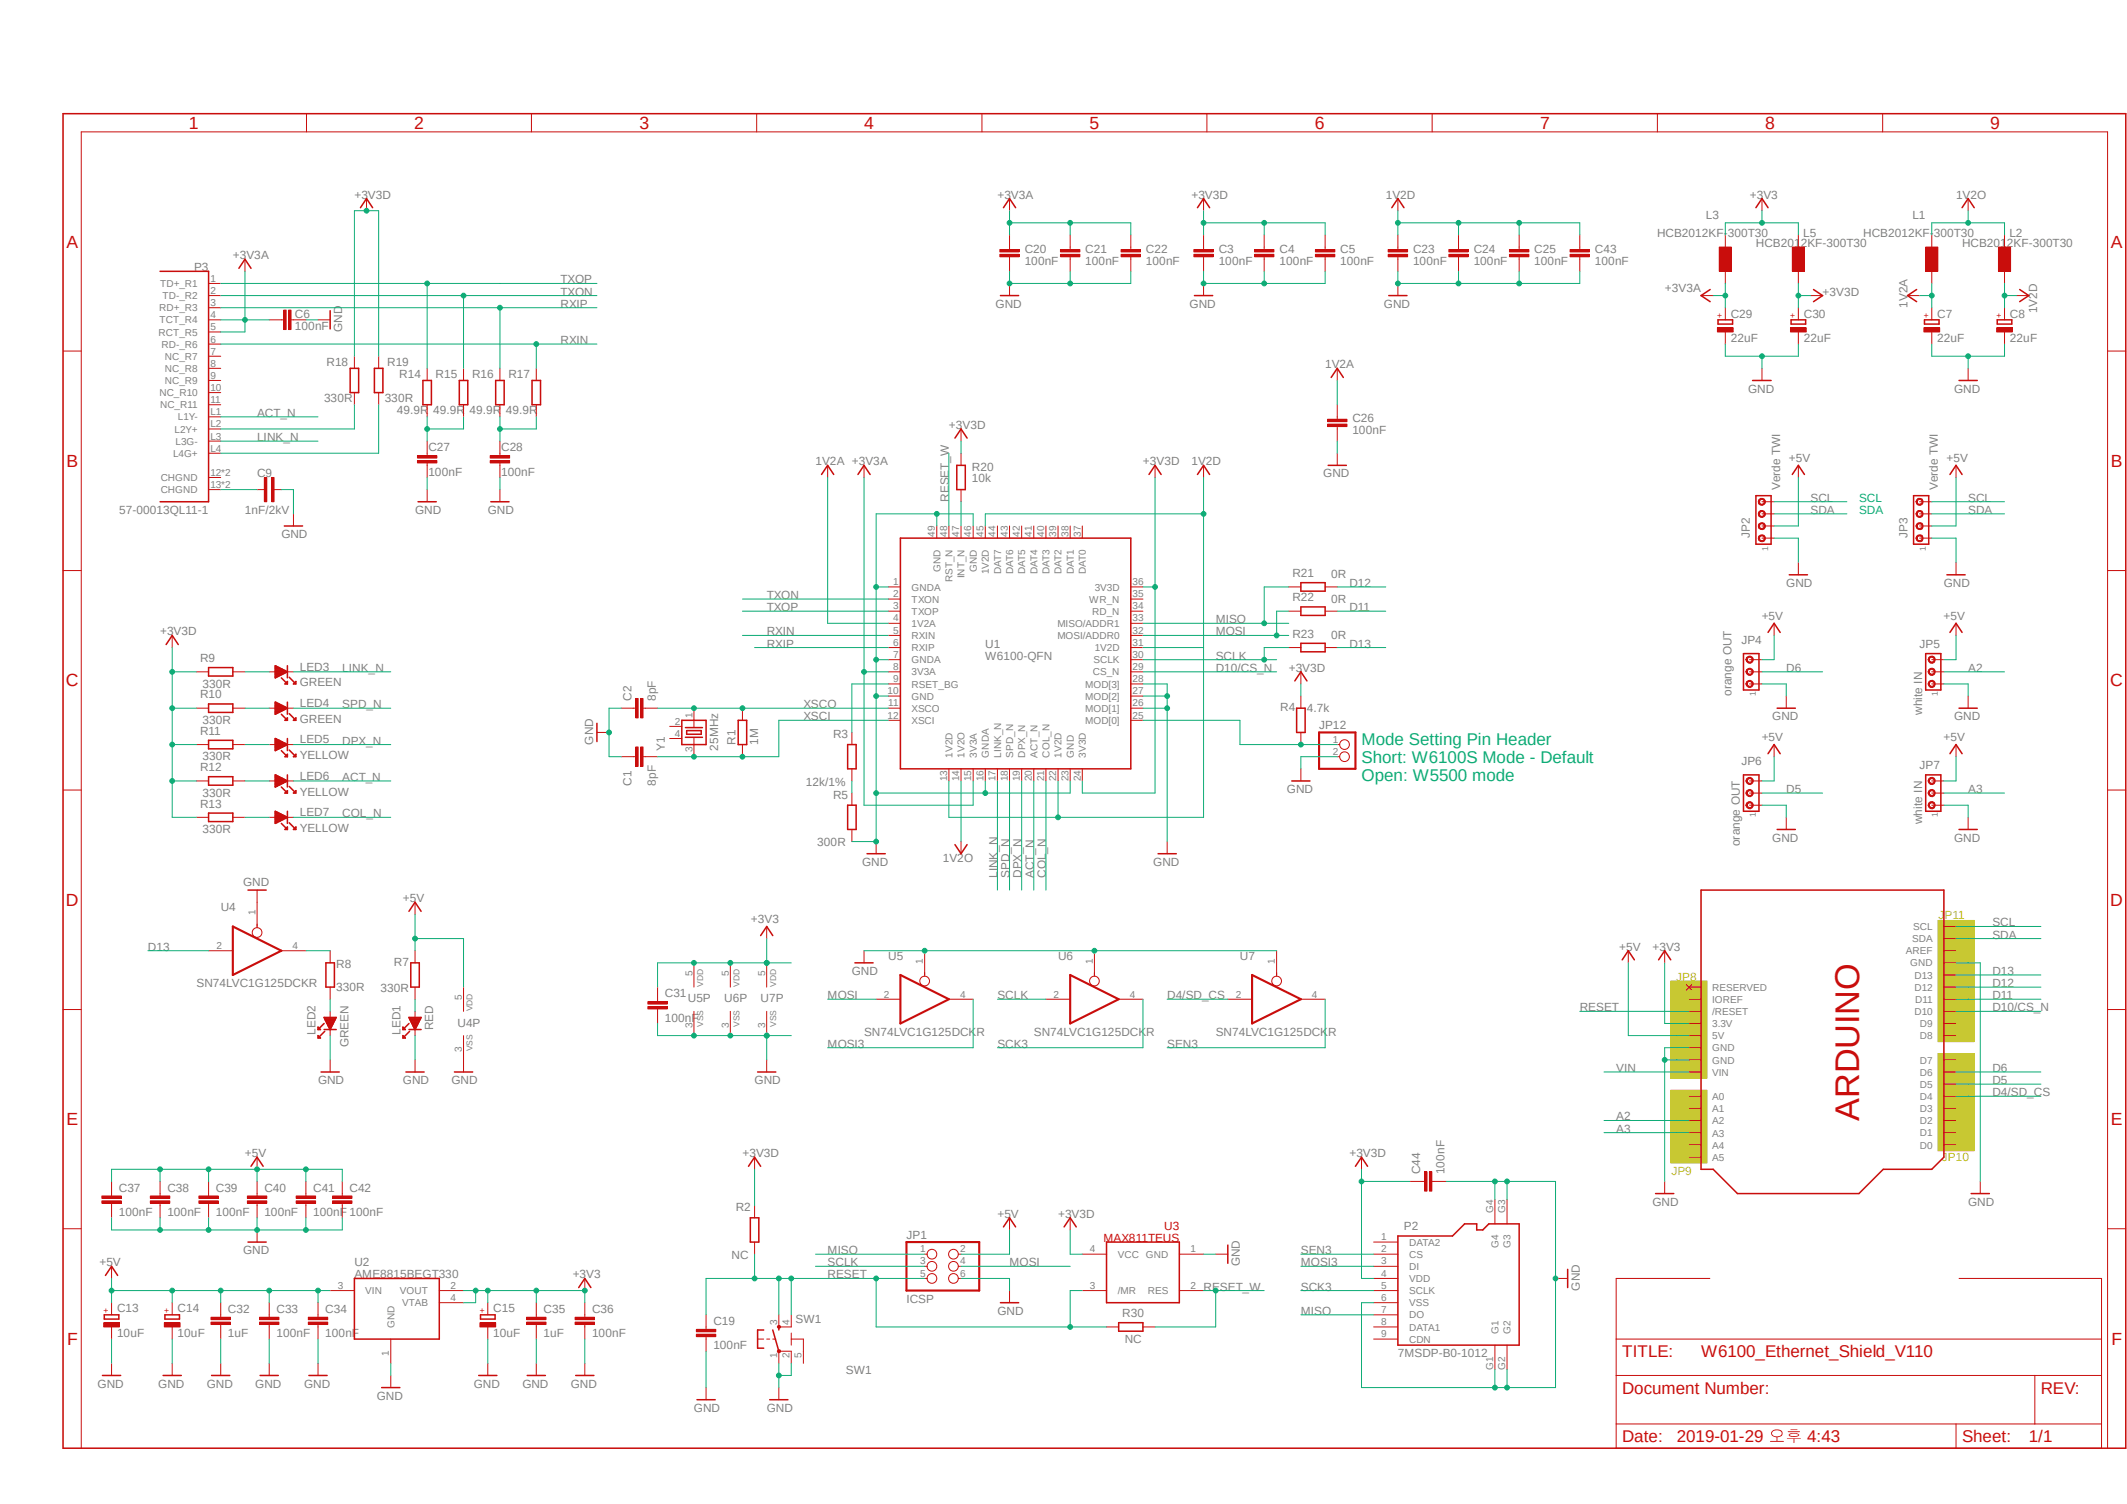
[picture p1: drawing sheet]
<svg xmlns="http://www.w3.org/2000/svg" width="297mm" height="210mm" viewBox="0 0 297 210" stroke-linecap="round" stroke-linejoin="round" font-family="sans-serif">
<defs><g id="words">
<text font-size="4.8" fill="#c90d0c" x="259.6" y="156.5" transform="rotate(-90 259.6 156.5)">ARDUINO</text>
<g font-size="2.5" fill="#c90d0c">
<text x="26.4" y="18">1</text>
<text x="57.8" y="18">2</text>
<text x="89.3" y="18">3</text>
<text x="120.7" y="18">4</text>
<text x="152.1" y="18">5</text>
<text x="183.6" y="18">6</text>
<text x="215.1" y="18">7</text>
<text x="246.5" y="18">8</text>
<text x="277.9" y="18">9</text>
<text x="9.3" y="34.6">A</text>
<text x="294.8" y="34.6">A</text>
<text x="9.3" y="65.2">B</text>
<text x="294.8" y="65.2">B</text>
<text x="9.2" y="95.8">C</text>
<text x="294.7" y="95.8">C</text>
<text x="9.2" y="126.5">D</text>
<text x="294.7" y="126.5">D</text>
<text x="9.3" y="157.1">E</text>
<text x="294.8" y="157.1">E</text>
<text x="9.4" y="187.7">F</text>
<text x="294.8" y="187.7">F</text>
</g>
<g font-size="2.4" fill="#0dab76">
<text x="190.1" y="104">Mode Setting Pin Header</text>
<text x="190.1" y="106.5">Short: W6100S Mode - Default</text>
<text x="190.1" y="109.1">Open: W5500 mode</text>
</g>
<g font-size="2.4" fill="#c90d0c">
<text x="226.5" y="189.5">TITLE:</text>
<text x="237.5" y="189.5">W6100_Ethernet_Shield_V110</text>
<text x="226.5" y="194.6">Document Number:</text>
<text x="285" y="194.6">REV:</text>
<text x="226.5" y="201.4">Date:</text>
<text x="234.1" y="201.4">2019-01-29</text>
<text x="252.4" y="201.4">4:43</text>
<text x="274" y="201.4">Sheet:</text>
<text x="283.3" y="201.4">1/1</text>
</g>
<g font-size="1.7" fill="#808080">
<text x="49.5" y="27.7">+3V3D</text>
<text x="139.3" y="27.7">+3V3A</text>
<text x="166.4" y="27.7">+3V3D</text>
<text x="193.5" y="27.7">1V2D</text>
<text x="244.3" y="27.7">+3V3</text>
<text x="273.1" y="27.7">1V2O</text>
<text x="143.1" y="35.3">C20</text>
<text x="151.6" y="35.3">C21</text>
<text x="160" y="35.3">C22</text>
<text x="170.2" y="35.3">C3</text>
<text x="178.7" y="35.3">C4</text>
<text x="187.2" y="35.3">C5</text>
<text x="197.3" y="35.3">C23</text>
<text x="205.8" y="35.3">C24</text>
<text x="214.2" y="35.3">C25</text>
<text x="222.7" y="35.3">C43</text>
<text x="231.4" y="33.1">HCB2012KF-300T30</text>
<text x="238.2" y="30.6">L3</text>
<text x="245.2" y="34.5">HCB2012KF-300T30</text>
<text x="251.8" y="33.1">L5</text>
<text x="260.2" y="33.1">HCB2012KF-300T30</text>
<text x="267" y="30.6">L1</text>
<text x="274" y="34.5">HCB2012KF-300T30</text>
<text x="280.6" y="33.1">L2</text>
<text x="27.1" y="37.9">P3</text>
<text x="32.5" y="36.2">+3V3A</text>
<text x="78.3" y="41.3">TXON</text>
<text x="78.3" y="39.6">TXOP</text>
<text x="143.1" y="37">100nF</text>
<text x="151.6" y="37">100nF</text>
<text x="160" y="37">100nF</text>
<text x="170.2" y="37">100nF</text>
<text x="178.7" y="37">100nF</text>
<text x="187.2" y="37">100nF</text>
<text x="197.3" y="37">100nF</text>
<text x="205.8" y="37">100nF</text>
<text x="214.2" y="37">100nF</text>
<text x="222.7" y="37">100nF</text>
<text x="232.5" y="40.8">+3V3A</text>
<text x="254.5" y="41.3">+3V3D</text>
<text x="41.2" y="46.1">100nF</text>
<text x="41.2" y="44.4">C6</text>
<text x="47.8" y="46.4" transform="rotate(-90 47.8 46.4)">GND</text>
<text x="78.3" y="43">RXIP</text>
<text x="139" y="43">GND</text>
<text x="166.1" y="43">GND</text>
<text x="193.3" y="43">GND</text>
<text x="241.7" y="47.8">22uF</text>
<text x="241.7" y="44.4">C29</text>
<text x="251.9" y="47.8">22uF</text>
<text x="251.9" y="44.4">C30</text>
<text x="266.4" y="43" transform="rotate(-90 266.4 43)">1V2A</text>
<text x="270.5" y="47.8">22uF</text>
<text x="270.5" y="44.4">C7</text>
<text x="280.7" y="47.8">22uF</text>
<text x="280.7" y="44.4">C8</text>
<text x="284.5" y="43.7" transform="rotate(-90 284.5 43.7)">1V2D</text>
<text x="45.6" y="51.1">R18</text>
<text x="54.1" y="51.1">R19</text>
<text x="55.8" y="52.8">R14</text>
<text x="60.8" y="52.8">R15</text>
<text x="65.9" y="52.8">R16</text>
<text x="71" y="52.8">R17</text>
<text x="78.3" y="48">RXIN</text>
<text x="185" y="51.4">1V2A</text>
<text x="35.9" y="58.2">ACT_N</text>
<text x="45.3" y="56.2">330R</text>
<text x="53.7" y="56.2">330R</text>
<text x="55.4" y="57.9">49.9R 49.9R 49.9R 49.9R</text>
<text x="132.5" y="59.9">+3V3D</text>
<text x="188.8" y="59">C26</text>
<text x="244.1" y="54.8">GND</text>
<text x="272.9" y="54.8">GND</text>
<text x="35.9" y="61.6">LINK_N</text>
<text x="59.8" y="63">C27</text>
<text x="70" y="63">C28</text>
<text x="113.9" y="65">1V2A +3V3A</text>
<text x="135.7" y="65.8">R20</text>
<text x="159.6" y="65">+3V3D</text>
<text x="166.4" y="65">1V2D</text>
<text x="188.8" y="60.7">100nF</text>
<text x="249.8" y="64.5">+5V</text>
<text x="271.8" y="64.5">+5V</text>
<text x="16.6" y="71.8">57-00013QL11-1</text>
<text x="34.2" y="71.8">1nF/2kV</text>
<text x="35.9" y="66.7">C9</text>
<text x="58" y="71.8">GND</text>
<text x="59.8" y="66.4">100nF</text>
<text x="68.1" y="71.8">GND</text>
<text x="70" y="66.4">100nF</text>
<text x="132.5" y="70.1" transform="rotate(-90 132.5 70.1)">RESET_W</text>
<text x="135.7" y="67.4">10k</text>
<text x="184.8" y="66.7">GND</text>
<text x="248.6" y="68.4" transform="rotate(-90 248.6 68.4)">Verde TWI</text>
<text x="252.8" y="71.8">SDA</text>
<text x="252.8" y="70.1">SCL</text>
<text x="270.6" y="68.4" transform="rotate(-90 270.6 68.4)">Verde TWI</text>
<text x="274.8" y="71.8">SDA</text>
<text x="274.8" y="70.1">SCL</text>
<text x="39.3" y="75.1">GND</text>
<text x="244.3" y="75.1" transform="rotate(-90 244.3 75.1)">JP2</text>
<text x="266.4" y="75.1" transform="rotate(-90 266.4 75.1)">JP3</text>
<text x="107.1" y="83.7">TXON</text>
<text x="180.5" y="80.6">R21</text>
<text x="180.5" y="84">R22</text>
<text x="185.9" y="80.8">0R</text>
<text x="188.4" y="82">D12</text>
<text x="249.4" y="82">GND</text>
<text x="271.4" y="82">GND</text>
<text x="22.4" y="88.7">+3V3D</text>
<text x="107.1" y="85.3">TXOP</text>
<text x="107.1" y="88.7">RXIN</text>
<text x="169.8" y="87">MISO</text>
<text x="169.8" y="88.7">MOSI</text>
<text x="180.5" y="89.1">R23</text>
<text x="185.9" y="84.2">0R</text>
<text x="185.9" y="89.2">0R</text>
<text x="188.4" y="85.3">D11</text>
<text x="243.2" y="89.9">JP4</text>
<text x="246" y="86.5">+5V</text>
<text x="271.4" y="86.5">+5V</text>
<text x="27.9" y="92.5">R9</text>
<text x="41.9" y="95.8">GREEN</text>
<text x="41.9" y="93.6">LED3</text>
<text x="47.8" y="93.8">LINK_N</text>
<text x="107.1" y="90.4">RXIP</text>
<text x="137.6" y="92.1">W6100-QFN</text>
<text x="137.6" y="90.4">U1</text>
<text x="169.8" y="92.1">SCLK</text>
<text x="169.8" y="93.8">D10/CS_N</text>
<text x="180" y="93.8">+3V3D</text>
<text x="188.4" y="90.4">D13</text>
<text x="249.4" y="93.8">D6</text>
<text x="268.1" y="90.4">JP5</text>
<text x="274.8" y="93.8">A2</text>
<text x="27.9" y="97.5">R10</text>
<text x="28.3" y="96">330R</text>
<text x="28.3" y="101.1">330R</text>
<text x="41.9" y="100.9">GREEN</text>
<text x="41.9" y="98.7">LED4</text>
<text x="47.8" y="98.9">SPD_N</text>
<text x="88.2" y="97.9" transform="rotate(-90 88.2 97.9)">C2</text>
<text x="91.6" y="97.9" transform="rotate(-90 91.6 97.9)">8pF</text>
<text x="112.2" y="98.9">XSCO</text>
<text x="112.2" y="100.6">XSCI</text>
<text x="178.8" y="99.2">R4</text>
<text x="182.5" y="99.4">4.7k</text>
<text x="184.2" y="101.9">JP12</text>
<text x="241.8" y="97.2" transform="rotate(-90 241.8 97.2)">orange OUT</text>
<text x="247.5" y="100.6">GND</text>
<text x="268.4" y="99.9" transform="rotate(-90 268.4 99.9)">white IN</text>
<text x="272.9" y="100.6">GND</text>
<text x="27.9" y="102.6">R11</text>
<text x="27.9" y="107.7">R12</text>
<text x="28.3" y="106.2">330R</text>
<text x="41.9" y="106">YELLOW</text>
<text x="41.9" y="103.8">LED5</text>
<text x="47.8" y="104">DPX_N</text>
<text x="82.8" y="104" transform="rotate(-90 82.8 104)">GND</text>
<text x="92.8" y="104.8" transform="rotate(-90 92.8 104.8)">Y1</text>
<text x="100.3" y="104.8" transform="rotate(-90 100.3 104.8)">25MHz</text>
<text x="102.7" y="104" transform="rotate(-90 102.7 104)">R1</text>
<text x="105.9" y="104" transform="rotate(-90 105.9 104)">1M</text>
<text x="116.3" y="103.1">R3</text>
<text x="243.2" y="106.8">JP6</text>
<text x="246" y="103.5">+5V</text>
<text x="268.1" y="107.4">JP7</text>
<text x="271.4" y="103.5">+5V</text>
<text x="27.9" y="112.8">R13</text>
<text x="28.3" y="111.3">330R</text>
<text x="41.9" y="111.1">YELLOW</text>
<text x="41.9" y="108.9">LED6</text>
<text x="41.9" y="114">LED7</text>
<text x="47.8" y="109.1">ACT_N</text>
<text x="88.2" y="109.7" transform="rotate(-90 88.2 109.7)">C1</text>
<text x="91.6" y="109.7" transform="rotate(-90 91.6 109.7)">8pF</text>
<text x="112.5" y="109.7">12k/1%</text>
<text x="116.3" y="111.6">R5</text>
<text x="179.7" y="110.7">GND</text>
<text x="249.4" y="110.7">D5</text>
<text x="274.8" y="110.7">A3</text>
<text x="28.3" y="116.3">330R</text>
<text x="41.9" y="116.2">YELLOW</text>
<text x="47.8" y="114.1">COL_N</text>
<text x="114.1" y="118.2">300R</text>
<text x="243" y="118.2" transform="rotate(-90 243 118.2)">orange OUT</text>
<text x="247.5" y="117.5">GND</text>
<text x="268.4" y="115.1" transform="rotate(-90 268.4 115.1)">white IN</text>
<text x="272.9" y="117.5">GND</text>
<text x="34" y="123.8">GND</text>
<text x="56.3" y="126">+5V</text>
<text x="120.4" y="120.9">GND</text>
<text x="131.7" y="120.4">1V2O</text>
<text x="139.3" y="122.6" transform="rotate(-90 139.3 122.6)">LINK_N</text>
<text x="141" y="122.6" transform="rotate(-90 141 122.6)">SPD_N</text>
<text x="142.7" y="122.6" transform="rotate(-90 142.7 122.6)">DPX_N</text>
<text x="144.4" y="122.6" transform="rotate(-90 144.4 122.6)">ACT_N</text>
<text x="146" y="122.6" transform="rotate(-90 146 122.6)">COL_N</text>
<text x="161" y="120.9">GND</text>
<text x="30.8" y="127.3">U4</text>
<text x="104.9" y="128.9">+3V3</text>
<text x="278.2" y="131.1">SDA</text>
<text x="278.2" y="129.4">SCL</text>
<text x="20.7" y="132.8">D13</text>
<text x="27.4" y="137.8">SN74LVC1G125DCKR</text>
<text x="46.9" y="135.2">R8</text>
<text x="55" y="135">R7</text>
<text x="119" y="136.1">GND</text>
<text x="124" y="134">U5</text>
<text x="147.7" y="134">U6</text>
<text x="173.1" y="134">U7</text>
<text x="226.1" y="132.8">+5V</text>
<text x="230.8" y="132.8">+3V3</text>
<text x="278.2" y="136.1">D13</text>
<text x="278.2" y="137.8">D12</text>
<text x="46.9" y="138.3">330R</text>
<text x="53.1" y="138.5">330R</text>
<text x="60.5" y="143.8" transform="rotate(-90 60.5 143.8)">RED</text>
<text x="63.9" y="143.3">U4P</text>
<text x="92.8" y="142.7">100nF</text>
<text x="92.8" y="139.3">C31</text>
<text x="96.1" y="140">U5P</text>
<text x="101.1" y="140">U6P</text>
<text x="106.2" y="140">U7P</text>
<text x="115.6" y="139.5">MOSI</text>
<text x="139.3" y="139.5">SCLK</text>
<text x="163" y="139.5">D4/SD_CS</text>
<text x="220.6" y="141.2">RESET</text>
<text x="278.2" y="141.2">D10/CS_N</text>
<text x="278.2" y="139.5">D11</text>
<text x="44.1" y="144.5" transform="rotate(-90 44.1 144.5)">LED2</text>
<text x="48.6" y="146.2" transform="rotate(-90 48.6 146.2)">GREEN</text>
<text x="55.9" y="144.5" transform="rotate(-90 55.9 144.5)">LED1</text>
<text x="115.6" y="146.3">MOSI3</text>
<text x="120.6" y="144.6">SN74LVC1G125DCKR</text>
<text x="139.3" y="146.3">SCK3</text>
<text x="144.4" y="144.6">SN74LVC1G125DCKR</text>
<text x="163" y="146.3">SEN3</text>
<text x="169.8" y="144.6">SN74LVC1G125DCKR</text>
<text x="225.7" y="149.7">VIN</text>
<text x="278.2" y="149.7">D6</text>
<text x="44.4" y="151.4">GND</text>
<text x="56.3" y="151.4">GND</text>
<text x="63" y="151.4">GND</text>
<text x="105.4" y="151.4">GND</text>
<text x="278.2" y="153.1">D4/SD_CS</text>
<text x="278.2" y="151.4">D5</text>
<text x="34.2" y="161.6">+5V</text>
<text x="103.7" y="161.6">+3V3D</text>
<text x="188.4" y="161.6">+3V3D</text>
<text x="225.7" y="156.5">A2</text>
<text x="225.7" y="158.2">A3</text>
<text x="16.6" y="166.4">C37</text>
<text x="23.4" y="166.4">C38</text>
<text x="30.1" y="166.4">C39</text>
<text x="36.9" y="166.4">C40</text>
<text x="43.7" y="166.4">C41</text>
<text x="48.8" y="166.4">C42</text>
<text x="198.3" y="164" transform="rotate(-90 198.3 164)">C44</text>
<text x="201.7" y="164" transform="rotate(-90 201.7 164)">100nF</text>
<text x="16.6" y="169.8">100nF</text>
<text x="23.4" y="169.8">100nF</text>
<text x="30.1" y="169.8">100nF</text>
<text x="36.9" y="169.8">100nF</text>
<text x="43.7" y="169.8">100nF 100nF</text>
<text x="102.7" y="169.2">R2</text>
<text x="126.6" y="173">JP1</text>
<text x="139.3" y="170.1">+5V</text>
<text x="147.7" y="170.1">+3V3D</text>
<text x="196" y="171.7">P2</text>
<text x="230.8" y="168.4">GND</text>
<text x="274.8" y="168.4">GND</text>
<text x="13.9" y="176.8">+5V</text>
<text x="34" y="175.1">GND</text>
<text x="49.5" y="178.5">AME8815BEGT330</text>
<text x="49.5" y="176.8">U2</text>
<text x="80" y="178.5">+3V3</text>
<text x="102.2" y="175.8">NC</text>
<text x="115.6" y="178.5">RESET</text>
<text x="115.6" y="175.1">MISO</text>
<text x="115.6" y="176.8">SCLK</text>
<text x="141" y="176.8">MOSI</text>
<text x="173.1" y="176.8" transform="rotate(-90 173.1 176.8)">GND</text>
<text x="181.7" y="175.1">SEN3</text>
<text x="181.7" y="176.8">MOSI3</text>
<text x="16.3" y="183.3">C13</text>
<text x="24.8" y="183.3">C14</text>
<text x="31.8" y="183.3">C32</text>
<text x="38.6" y="183.3">C33</text>
<text x="45.4" y="183.3">C34</text>
<text x="68.9" y="183.3">C15</text>
<text x="75.9" y="183.3">C35</text>
<text x="82.7" y="183.3">C36</text>
<text x="99.6" y="185">C19</text>
<text x="111.1" y="184.8">SW1</text>
<text x="126.6" y="181.9">ICSP</text>
<text x="139.3" y="183.6">GND</text>
<text x="156.7" y="183.9">R30</text>
<text x="168.1" y="180.2">RESET_W</text>
<text x="181.7" y="183.6">MISO</text>
<text x="181.7" y="180.2">SCK3</text>
<text x="220.6" y="180.2" transform="rotate(-90 220.6 180.2)">GND</text>
<text x="16.3" y="186.6">10uF</text>
<text x="24.8" y="186.6">10uF</text>
<text x="31.8" y="186.7">1uF</text>
<text x="38.6" y="186.7">100nF</text>
<text x="45.4" y="186.7">100nF</text>
<text x="68.9" y="186.6">10uF</text>
<text x="75.9" y="186.7">1uF</text>
<text x="82.7" y="186.7">100nF</text>
<text x="99.6" y="188.4">100nF</text>
<text x="118.1" y="191.9">SW1</text>
<text x="157.1" y="187.5">NC</text>
<text x="195.2" y="189.5">7MSDP-B0-1012</text>
<text x="13.6" y="193.8">GND</text>
<text x="22.1" y="193.8">GND</text>
<text x="28.9" y="193.8">GND</text>
<text x="35.6" y="193.8">GND</text>
<text x="42.5" y="193.8">GND</text>
<text x="52.6" y="195.5">GND</text>
<text x="66.2" y="193.8">GND</text>
<text x="72.9" y="193.8">GND</text>
<text x="79.7" y="193.8">GND</text>
<text x="96.9" y="197.1">GND</text>
<text x="107.1" y="197.1">GND</text>
</g>
<g font-size="1.7" fill="#0dab76">
<text x="259.6" y="70.1">SCL</text>
<text x="259.6" y="71.8">SDA</text>
</g>
<g font-size="1.7" fill="#c8c832">
<text x="270.7" y="128.3">JP11</text>
<text x="234.1" y="136.9">JP8</text>
<text x="233.4" y="164.1">JP9</text>
<text x="271.1" y="162.1">JP10</text>
</g>
<g font-size="1.7" fill="#c90d0c">
<text x="154.1" y="173.4">MAX811TEUS</text>
<text x="162.6" y="171.7">U3</text>
</g>
<g font-size="1.4" fill="#808080">
<text x="22.4" y="40.1">TD+_R1</text>
<text x="22.7" y="41.8">TD-_R2</text>
<text x="29.4" y="39.3">1</text>
<text x="29.4" y="41">2</text>
<text x="22.1" y="46.9">RCT_R5</text>
<text x="22.2" y="43.5">RD+_R3</text>
<text x="22.3" y="45.2">TCT_R4</text>
<text x="29.4" y="42.7">3</text>
<text x="29.4" y="44.4">4</text>
<text x="29.4" y="46.1">5</text>
<text x="29.4" y="47.8">6</text>
<text x="22.6" y="48.6">RD-_R6</text>
<text x="23" y="50.2">NC_R7</text>
<text x="23" y="51.9">NC_R8</text>
<text x="23" y="53.6">NC_R9</text>
<text x="29.4" y="49.5">7</text>
<text x="29.4" y="51.2">8</text>
<text x="29.4" y="52.9">9</text>
<text x="22.3" y="55.3">NC_R10</text>
<text x="22.4" y="57">NC_R11</text>
<text x="24.8" y="58.7">L1Y-</text>
<text x="29.4" y="54.6">10</text>
<text x="29.4" y="56.3">11</text>
<text x="29.4" y="58">L1</text>
<text x="29.4" y="59.7">L2</text>
<text x="24.2" y="63.8">L4G+</text>
<text x="24.4" y="60.4">L2Y+</text>
<text x="24.5" y="62.1">L3G-</text>
<text x="29.4" y="61.4">L3</text>
<text x="29.4" y="63.1">L4</text>
<text x="22.4" y="67.2">CHGND</text>
<text x="22.4" y="68.9">CHGND</text>
<text x="29.4" y="66.5">12*2</text>
<text x="29.4" y="68.2">13*2</text>
<text x="130.6" y="74.9" transform="rotate(-90 130.6 74.9)">49</text>
<text x="132.2" y="74.9" transform="rotate(-90 132.2 74.9)">48</text>
<text x="133.9" y="74.9" transform="rotate(-90 133.9 74.9)">47</text>
<text x="135.6" y="74.9" transform="rotate(-90 135.6 74.9)">46</text>
<text x="137.3" y="74.9" transform="rotate(-90 137.3 74.9)">45</text>
<text x="139" y="74.9" transform="rotate(-90 139 74.9)">44</text>
<text x="140.7" y="74.9" transform="rotate(-90 140.7 74.9)">43</text>
<text x="142.4" y="74.9" transform="rotate(-90 142.4 74.9)">42</text>
<text x="144.1" y="74.9" transform="rotate(-90 144.1 74.9)">41</text>
<text x="145.8" y="74.9" transform="rotate(-90 145.8 74.9)">40</text>
<text x="147.5" y="74.9" transform="rotate(-90 147.5 74.9)">39</text>
<text x="149.2" y="74.9" transform="rotate(-90 149.2 74.9)">38</text>
<text x="150.9" y="74.9" transform="rotate(-90 150.9 74.9)">37</text>
<text x="124.7" y="81.7">1</text>
<text x="124.7" y="83.4">2</text>
<text x="127.3" y="82.5">GNDA</text>
<text x="131.3" y="79.8" transform="rotate(-90 131.3 79.8)">GND</text>
<text x="133" y="81.3" transform="rotate(-90 133 81.3)">RST_N</text>
<text x="134.7" y="80.8" transform="rotate(-90 134.7 80.8)">INT_N</text>
<text x="136.4" y="79.8" transform="rotate(-90 136.4 79.8)">GND</text>
<text x="138.1" y="80.2" transform="rotate(-90 138.1 80.2)">1V2D</text>
<text x="139.8" y="80.2" transform="rotate(-90 139.8 80.2)">DAT7</text>
<text x="141.5" y="80.2" transform="rotate(-90 141.5 80.2)">DAT6</text>
<text x="143.2" y="80.2" transform="rotate(-90 143.2 80.2)">DAT5</text>
<text x="144.9" y="80.2" transform="rotate(-90 144.9 80.2)">DAT4</text>
<text x="146.6" y="80.2" transform="rotate(-90 146.6 80.2)">DAT3</text>
<text x="148.2" y="80.2" transform="rotate(-90 148.2 80.2)">DAT2</text>
<text x="149.9" y="80.2" transform="rotate(-90 149.9 80.2)">DAT1</text>
<text x="151.6" y="80.2" transform="rotate(-90 151.6 80.2)">DAT0</text>
<text x="152.9" y="82.5">3V3D</text>
<text x="158.2" y="83.4">35</text>
<text x="158.2" y="81.7">36</text>
<text x="124.7" y="85.1">3</text>
<text x="124.7" y="86.8">4</text>
<text x="124.7" y="88.5">5</text>
<text x="127.3" y="84.2">TXON</text>
<text x="127.3" y="85.9">TXOP</text>
<text x="127.3" y="87.5">1V2A</text>
<text x="127.3" y="89.2">RXIN</text>
<text x="147.7" y="89.2">MOSI/ADDR0</text>
<text x="147.7" y="87.5">MISO/ADDR1</text>
<text x="152.1" y="84.2">WR_N</text>
<text x="152.5" y="85.9">RD_N</text>
<text x="158.2" y="88.5">32</text>
<text x="158.2" y="86.8">33</text>
<text x="158.2" y="85.1">34</text>
<text x="124.7" y="90.2">6</text>
<text x="124.7" y="91.9">7</text>
<text x="124.7" y="93.6">8</text>
<text x="124.7" y="95.2">9</text>
<text x="127.3" y="90.9">RXIP</text>
<text x="127.3" y="92.6">GNDA</text>
<text x="127.3" y="94.3">3V3A</text>
<text x="152.6" y="94.3">CS_N</text>
<text x="152.7" y="92.6">SCLK</text>
<text x="152.9" y="90.9">1V2D</text>
<text x="158.2" y="95.2">28</text>
<text x="158.2" y="93.6">29</text>
<text x="158.2" y="91.9">30</text>
<text x="158.2" y="90.2">31</text>
<text x="94.2" y="101.2">2</text>
<text x="96.7" y="100.3" transform="rotate(-90 96.7 100.3)">1</text>
<text x="124" y="96.9">10</text>
<text x="124" y="100.3">12</text>
<text x="124" y="98.6">11</text>
<text x="127.3" y="96">RSET_BG</text>
<text x="127.3" y="97.7">GND</text>
<text x="127.3" y="99.4">XSCO</text>
<text x="127.3" y="101.1">XSCI</text>
<text x="151.6" y="101.1">MOD[0]</text>
<text x="151.6" y="99.4">MOD[1]</text>
<text x="151.6" y="97.7">MOD[2]</text>
<text x="151.6" y="96">MOD[3]</text>
<text x="158.2" y="100.3">25</text>
<text x="158.2" y="98.6">26</text>
<text x="158.2" y="96.9">27</text>
<text x="94.2" y="102.9">4</text>
<text x="96.7" y="104.9" transform="rotate(-90 96.7 104.9)">3</text>
<text x="133" y="105.8" transform="rotate(-90 133 105.8)">1V2D</text>
<text x="134.7" y="105.8" transform="rotate(-90 134.7 105.8)">1V2O</text>
<text x="136.4" y="105.8" transform="rotate(-90 136.4 105.8)">3V3A</text>
<text x="138.1" y="105.8" transform="rotate(-90 138.1 105.8)">GNDA</text>
<text x="139.8" y="105.8" transform="rotate(-90 139.8 105.8)">LINK_N</text>
<text x="141.5" y="105.8" transform="rotate(-90 141.5 105.8)">SPD_N</text>
<text x="143.2" y="105.8" transform="rotate(-90 143.2 105.8)">DPX_N</text>
<text x="144.9" y="105.8" transform="rotate(-90 144.9 105.8)">ACT_N</text>
<text x="146.6" y="105.8" transform="rotate(-90 146.6 105.8)">COL_N</text>
<text x="148.2" y="105.8" transform="rotate(-90 148.2 105.8)">1V2D</text>
<text x="149.9" y="105.8" transform="rotate(-90 149.9 105.8)">GND</text>
<text x="151.6" y="105.8" transform="rotate(-90 151.6 105.8)">3V3D</text>
<text x="186.1" y="103.7">1</text>
<text x="186.1" y="105.4">2</text>
<text x="132.2" y="109.1" transform="rotate(-90 132.2 109.1)">13</text>
<text x="133.9" y="109.1" transform="rotate(-90 133.9 109.1)">14</text>
<text x="135.6" y="109.1" transform="rotate(-90 135.6 109.1)">15</text>
<text x="137.3" y="109.1" transform="rotate(-90 137.3 109.1)">16</text>
<text x="139" y="109.1" transform="rotate(-90 139 109.1)">17</text>
<text x="140.7" y="109.1" transform="rotate(-90 140.7 109.1)">18</text>
<text x="142.4" y="109.1" transform="rotate(-90 142.4 109.1)">19</text>
<text x="144.1" y="109.1" transform="rotate(-90 144.1 109.1)">20</text>
<text x="145.8" y="109.1" transform="rotate(-90 145.8 109.1)">21</text>
<text x="147.5" y="109.1" transform="rotate(-90 147.5 109.1)">22</text>
<text x="149.2" y="109.1" transform="rotate(-90 149.2 109.1)">23</text>
<text x="150.9" y="109.1" transform="rotate(-90 150.9 109.1)">24</text>
<text x="35.7" y="127.8" transform="rotate(-90 35.7 127.8)">1</text>
<text x="267" y="131.6">SDA</text>
<text x="267.2" y="129.9">SCL</text>
<text x="30.2" y="132.5">2</text>
<text x="40.9" y="132.5">4</text>
<text x="96.7" y="136.3" transform="rotate(-90 96.7 136.3)">5</text>
<text x="101.8" y="136.3" transform="rotate(-90 101.8 136.3)">5</text>
<text x="106.8" y="136.3" transform="rotate(-90 106.8 136.3)">5</text>
<text x="128.9" y="134.6" transform="rotate(-90 128.9 134.6)">1</text>
<text x="152.6" y="134.6" transform="rotate(-90 152.6 134.6)">1</text>
<text x="178" y="134.6" transform="rotate(-90 178 134.6)">1</text>
<text x="266.1" y="133.3">AREF</text>
<text x="266.7" y="135">GND</text>
<text x="267.3" y="136.7">D13</text>
<text x="64.5" y="139.7" transform="rotate(-90 64.5 139.7)">5</text>
<text x="96.7" y="143.6" transform="rotate(-90 96.7 143.6)">3</text>
<text x="101.8" y="143.6" transform="rotate(-90 101.8 143.6)">3</text>
<text x="106.8" y="143.6" transform="rotate(-90 106.8 143.6)">3</text>
<text x="123.4" y="139.3">2</text>
<text x="134.1" y="139.3">4</text>
<text x="147.1" y="139.3">2</text>
<text x="157.8" y="139.3">4</text>
<text x="172.6" y="139.3">2</text>
<text x="183.2" y="139.3">4</text>
<text x="239.1" y="143.4">3.3V</text>
<text x="239.1" y="141.7">/RESET</text>
<text x="239.1" y="140">IOREF</text>
<text x="239.1" y="138.3">RESERVED</text>
<text x="267.3" y="141.7">D10</text>
<text x="267.3" y="138.3">D12</text>
<text x="267.4" y="140">D11</text>
<text x="268.1" y="143.4">D9</text>
<text x="64.5" y="146.9" transform="rotate(-90 64.5 146.9)">3</text>
<text x="239.1" y="148.5">GND</text>
<text x="239.1" y="146.8">GND</text>
<text x="239.1" y="145.1">5V</text>
<text x="268.1" y="148.5">D7</text>
<text x="268.1" y="145.1">D8</text>
<text x="239.1" y="155.3">A1</text>
<text x="239.1" y="153.6">A0</text>
<text x="239.1" y="150.2">VIN</text>
<text x="268.1" y="155.3">D3</text>
<text x="268.1" y="153.6">D4</text>
<text x="268.1" y="151.9">D5</text>
<text x="268.1" y="150.2">D6</text>
<text x="239.1" y="160.4">A4</text>
<text x="239.1" y="158.7">A3</text>
<text x="239.1" y="157">A2</text>
<text x="268.1" y="160.4">D0</text>
<text x="268.1" y="158.7">D1</text>
<text x="268.1" y="157">D2</text>
<text x="239.1" y="162.1">A5</text>
<text x="192.9" y="173.2">1</text>
<text x="196.8" y="173.9">DATA2</text>
<text x="208.5" y="169.3" transform="rotate(-90 208.5 169.3)">G4</text>
<text x="210.2" y="169.3" transform="rotate(-90 210.2 169.3)">G3</text>
<text x="47.2" y="180">3</text>
<text x="62.9" y="180">2</text>
<text x="128.5" y="174.9">1</text>
<text x="128.5" y="176.6">3</text>
<text x="128.5" y="178.3">5</text>
<text x="134.1" y="174.9">2</text>
<text x="134.1" y="176.6">4</text>
<text x="134.1" y="178.3">6</text>
<text x="152.2" y="180">3</text>
<text x="152.2" y="174.9">4</text>
<text x="156.1" y="175.6">VCC GND</text>
<text x="166.2" y="174.9">1</text>
<text x="166.2" y="180">2</text>
<text x="192.9" y="174.9">2</text>
<text x="192.9" y="176.6">3</text>
<text x="192.9" y="178.3">4</text>
<text x="192.9" y="180">5</text>
<text x="196.8" y="175.6">CS</text>
<text x="196.8" y="177.3">DI</text>
<text x="196.8" y="179">VDD</text>
<text x="209.3" y="174.3" transform="rotate(-90 209.3 174.3)">G4</text>
<text x="210.9" y="174.3" transform="rotate(-90 210.9 174.3)">G3</text>
<text x="51" y="180.7">VIN</text>
<text x="55.1" y="185.4" transform="rotate(-90 55.1 185.4)">GND</text>
<text x="55.8" y="180.7">VOUT</text>
<text x="56.2" y="182.4">VTAB</text>
<text x="62.9" y="181.7">4</text>
<text x="108.5" y="185" transform="rotate(-90 108.5 185)">3</text>
<text x="110.2" y="185" transform="rotate(-90 110.2 185)">4</text>
<text x="156.1" y="180.7">/MR</text>
<text x="160.3" y="180.7">RES</text>
<text x="192.9" y="181.7">6</text>
<text x="192.9" y="183.3">7</text>
<text x="192.9" y="185">8</text>
<text x="196.8" y="180.7">SCLK</text>
<text x="196.8" y="182.4">VSS</text>
<text x="196.8" y="184.1">DO</text>
<text x="196.8" y="185.8">DATA1</text>
<text x="54.3" y="189.3" transform="rotate(-90 54.3 189.3)">1</text>
<text x="108.5" y="189.7" transform="rotate(-90 108.5 189.7)">1</text>
<text x="110.2" y="189.7" transform="rotate(-90 110.2 189.7)">2</text>
<text x="111.9" y="189.7" transform="rotate(-90 111.9 189.7)">5</text>
<text x="192.9" y="186.7">9</text>
<text x="196.8" y="187.5">CDN</text>
<text x="208.5" y="191.3" transform="rotate(-90 208.5 191.3)">G1</text>
<text x="209.3" y="186.3" transform="rotate(-90 209.3 186.3)">G1</text>
<text x="210.2" y="191.3" transform="rotate(-90 210.2 191.3)">G2</text>
<text x="210.9" y="186.3" transform="rotate(-90 210.9 186.3)">G2</text>
</g>
<g font-size="1.2" fill="#c90d0c">
<text x="240.5" y="44.4" transform="rotate(-90 240.5 44.4)">+</text>
<text x="250.7" y="44.4" transform="rotate(-90 250.7 44.4)">+</text>
<text x="269.4" y="44.4" transform="rotate(-90 269.4 44.4)">+</text>
<text x="279.5" y="44.4" transform="rotate(-90 279.5 44.4)">+</text>
<text x="15.2" y="183.3" transform="rotate(-90 15.2 183.3)">+</text>
<text x="23.7" y="183.3" transform="rotate(-90 23.7 183.3)">+</text>
<text x="67.7" y="183.3" transform="rotate(-90 67.7 183.3)">+</text>
</g>
<g font-size="1.2" fill="#808080">
<text x="246.9" y="76.9" transform="rotate(-90 246.9 76.9)">1</text>
<text x="268.9" y="76.9" transform="rotate(-90 268.9 76.9)">1</text>
<text x="245.2" y="97.2" transform="rotate(-90 245.2 97.2)">1</text>
<text x="270.6" y="97.2" transform="rotate(-90 270.6 97.2)">1</text>
<text x="245.2" y="114.1" transform="rotate(-90 245.2 114.1)">1</text>
<text x="270.6" y="114.1" transform="rotate(-90 270.6 114.1)">1</text>
<text x="98.2" y="137.8" transform="rotate(-90 98.2 137.8)">VDD</text>
<text x="103.3" y="137.8" transform="rotate(-90 103.3 137.8)">VDD</text>
<text x="108.4" y="137.8" transform="rotate(-90 108.4 137.8)">VDD</text>
<text x="66" y="141.2" transform="rotate(-90 66 141.2)">VDD</text>
<text x="98.2" y="143.4" transform="rotate(-90 98.2 143.4)">VSS</text>
<text x="103.3" y="143.4" transform="rotate(-90 103.3 143.4)">VSS</text>
<text x="108.4" y="143.4" transform="rotate(-90 108.4 143.4)">VSS</text>
<text x="66" y="146.8" transform="rotate(-90 66 146.8)">VSS</text>
</g>
</g></defs>
<path d="M8.4 15.7l288.7 186.9M297.1 15.7l-288.7 186.9" fill="none" stroke="#fff" stroke-width=".14"/>
<path d="M270.6 128.5h5.1v17h-5.1z" fill-rule="evenodd" fill="#c8c832"/>
<path d="M270.6 128.5h5.1v17h-5.1z" fill="none" stroke="#c8c832" stroke-width=".14"/>
<path d="M270.6 147.2h5.1v13.5h-5.1z" fill-rule="evenodd" fill="#c8c832"/>
<path d="M270.6 147.2h5.1v13.5h-5.1z" fill="none" stroke="#c8c832" stroke-width=".14"/>
<path d="M233.3 137h5.1v13.5h-5.1z" fill-rule="evenodd" fill="#c8c832"/>
<path d="M233.3 137h5.1v13.5h-5.1z" fill="none" stroke="#c8c832" stroke-width=".14"/>
<path d="M233.3 152.2h5.1v10.2h-5.1z" fill-rule="evenodd" fill="#c8c832"/>
<path d="M233.3 152.2h5.1v10.2h-5.1z" fill="none" stroke="#c8c832" stroke-width=".14"/>
<path d="M8.8 15.9h288v186.3h-288z" fill="none" stroke="#c90d0c" stroke-width=".21"/>
<g fill="none" stroke="#c90d0c" stroke-width=".14">
<path d="M42.8 15.9v2.5M74.2 15.9v2.5M105.7 15.9v2.5M137.1 15.9v2.5M168.5 15.9v2.5M200 15.9v2.5M231.4 15.9v2.5M262.9 15.9v2.5M8.8 49h2.5M294.3 49h2.5M8.8 79.7h2.5M294.3 79.7h2.5"/>
<path d="M8.8 110.3h2.5M294.3 110.3h2.5M8.8 141h2.5M294.3 141h2.5M8.8 171.6h2.5M225.7 178.5h67.8v23.7h-67.8zM294.3 171.6h2.5M225.7 192.1h67.8M225.7 198.8h67.8M225.7 187h67.8M273.1 198.8v3.4M284.1 192.1v6.7"/>
<path d="M11.3 202.2v-183.8h283v183.8"/>
</g>
<path d="M247.4 199.9a.58 .58 0 0 0 .1 .6 .58 .58 0 0 0 .6 .2h.3a.53 .53 0 0 0 .5-.6 .53 .53 0 0 0-.5-.5l-.7 .1zM247.6 199.9a.8 .8 0 0 1 1.2 .3 .75 .75 0 0 1-.7 .4 .75 .75 0 0 1-.7-.4zM247.2 201.2v.1h1.9l-.1-.1h-.8v-.5h-.1v.5zM249.7 199.9v.1h1.6v-.1zM250 199.6l.1 .1 .9-.1zM249.8 200.3v.1a1.07 1.07 0 0 0 1.4 0 1.25 1.25 0 0 0-1.4-.1zM249.9 200.3a1.32 1.32 0 0 1 1.2 .1 1.14 1.14 0 0 1-1.2 0zM249.5 200.9h.9l.1 .6 .1-.1v-.5h.9z" fill="#c90d0c"/>
<path d="M14.7 178.1l.9-1.3 .8 1.3M14.3 192.1h2.5" fill="none" stroke="#c90d0c" stroke-width=".21"/>
<path d="M15.6 176.8v1.7M15.6 190.4v1.7" fill="none" stroke="#c90d0c" stroke-width=".14"/>
<path d="M240.1 34.5h1.7v3.4h-1.7z" fill-rule="evenodd" fill="#c90d0c"/>
<path d="M240.1 34.5h1.7v3.4h-1.7zM240.9 32.8v1.7M240.9 37.9v1.7" fill="none" stroke="#c90d0c" stroke-width=".14"/>
<path d="M250.3 34.5h1.7v3.4h-1.7z" fill-rule="evenodd" fill="#c90d0c"/>
<path d="M246 27.7v1.7M250.3 34.5h1.7v3.4h-1.7zM251.1 32.8v1.7M251.1 37.9v1.7M237.5 41.3h1.7M246 51.4v1.7M252.8 41.3h1.7M24 190.4v1.7M54.6 192.1v1.7M68.1 190.4v1.7" fill="none" stroke="#c90d0c" stroke-width=".14"/>
<path d="M245.2 29l.8-1.3 .9 1.3M238.8 40.4l-1.3 .9 1.3 .8M244.7 53.1h2.6M253.2 40.4l1.3 .9-1.3 .8M22.8 192.1h2.5M53.3 193.8h2.5M66.8 192.1h2.6" fill="none" stroke="#c90d0c" stroke-width=".21"/>
<path d="M14.5 184.7h2.2v.6h-2.2z" fill-rule="evenodd" fill="#c90d0c"/>
<path d="M14.5 184.7h2.2v.6h-2.2zM15.6 181.9v1.7M15.6 185.3v1.7" fill="none" stroke="#c90d0c" stroke-width=".14"/>
<path d="M14.6 183.6h2v.6h-2z" fill="none" stroke="#c90d0c" stroke-width=".21"/>
<path d="M22.9 184.7h2.2v.6h-2.2z" fill-rule="evenodd" fill="#c90d0c"/>
<path d="M22.9 184.7h2.2v.6h-2.2zM24 181.9v1.7M24 185.3v1.7" fill="none" stroke="#c90d0c" stroke-width=".14"/>
<path d="M23 183.6h2.1v.6h-2.1z" fill="none" stroke="#c90d0c" stroke-width=".21"/>
<path d="M67 184.7h2.2v.6h-2.2z" fill-rule="evenodd" fill="#c90d0c"/>
<path d="M58 148v1.7M67 184.7h2.2v.6h-2.2zM68.1 181.9v1.7M68.1 185.3v1.7" fill="none" stroke="#c90d0c" stroke-width=".14"/>
<path d="M56.7 149.7h2.5M67.1 183.6h2v.6h-2z" fill="none" stroke="#c90d0c" stroke-width=".21"/>
<path d="M239.8 45.8h2.2v.6h-2.2z" fill-rule="evenodd" fill="#c90d0c"/>
<path d="M239.8 45.8h2.2v.6h-2.2zM240.9 43v1.7M240.9 46.4v1.6" fill="none" stroke="#c90d0c" stroke-width=".14"/>
<path d="M239.9 44.7h2v.6h-2z" fill="none" stroke="#c90d0c" stroke-width=".21"/>
<path d="M250 45.8h2.2v.6h-2.2z" fill-rule="evenodd" fill="#c90d0c"/>
<g fill="none" stroke="#c90d0c" stroke-width=".14">
<path d="M168.1 27.7v1.7M168.1 39.6v1.7M250 45.8h2.2v.6h-2.2zM251.1 43v1.7M251.1 46.4v1.6M141 170.1v1.6M151.1 175.1h3.4M164.7 175.1h3.4M169.8 175.1h1.6M190.1 161.6v1.7M217.2 178.5h1.7M97.2 186.3h2.7v.3h-2.7z"/>
<path d="M97.2 185.6h2.7v.4h-2.7zM98.6 183.6v2M98.6 186.6v2.1M98.6 193.8v1.7M108.8 193.8v1.7M141 180.2v1.7M151.1 180.2h3.4M164.7 180.2h3.4"/>
</g>
<path d="M167.2 29l.9-1.3 .8 1.3M166.8 41.3h2.5M250.1 44.7h2v.6h-2zM140.1 171.3l.9-1.2 .8 1.2M154.5 173.4h10.2v8.5h-10.2zM171.4 173.9v2.5M189.3 162.9l.8-1.3 .9 1.3M218.9 177.2v2.6M97.3 195.5h2.6M107.5 195.5h2.5M139.7 181.9h2.5" fill="none" stroke="#c90d0c" stroke-width=".21"/>
<path d="M97.2 186.5h2.7M97.2 185.8h2.7" fill="none" stroke="#c90d0c" stroke-width=".34"/>
<path d="M108.6 188.5h.3l.1 .2-.1 .1h-.3l-.1-.1z" fill-rule="evenodd" fill="#c90d0c"/>
<path d="M108.6 188.5h.3l.1 .2-.1 .1h-.3l-.1-.1z" fill="none" stroke="#c90d0c" stroke-width=".14"/>
<path d="M108.6 185.1h.3l.1 .2-.1 .1-.1 .1-.2-.1-.1-.1z" fill-rule="evenodd" fill="#c90d0c"/>
<g fill="none" stroke="#c90d0c" stroke-width=".14">
<path d="M51.2 27.7v1.7M166.7 34.8h2.7v.4h-2.7zM166.7 35.5h2.7v.4h-2.7zM168.1 32.8v2M168.1 35.9v2M175.2 34.8h2.7v.4h-2.7zM175.2 35.5h2.7v.4h-2.7zM176.5 32.8v2M176.5 35.9v2M183.7 34.8h2.7v.4h-2.7zM183.7 35.5h2.7v.4h-2.7zM185 32.8v2"/>
<path d="M185 35.9v2M44.4 44.7h1.7M49.5 49.7v1.7M49.5 54.8v1.7M52.9 49.7v1.7M52.9 54.8v1.7M41 71.8v1.6M35.9 124.3v1.7M227.4 132.8v1.7M232.5 132.8v1.7M46.1 148v1.7M64.7 148v1.7"/>
<path d="M105.4 161.6v1.7M129.1 175.1h.4M129.1 176.8h.4M129.1 178.5h.4M133.8 175.1h.4M133.8 176.8h.4M133.8 178.5h.4M149.4 170.1v1.6M232.5 165v1.7M276.5 165v1.7M105.8 187h.8M107.1 187h.4"/>
<path d="M107.9 187h.4M108.6 185.1h.3l.1 .2-.1 .1-.1 .1-.2-.1-.1-.1zM108.8 183.6v1.7h1.7v-1.7M108.8 190.4v-1.7h1.7v1.7M110.5 187h1.7v3.4M110.5 186.1v1.7M154.5 185.3h1.7M159.6 185.3h1.7"/>
<circle cx="130.1" cy="178.5" r=".68"/>
<circle cx="130.1" cy="176.8" r=".68"/>
<circle cx="130.1" cy="175.1" r=".68"/>
<circle cx="133.1" cy="176.8" r=".68"/>
<circle cx="133.1" cy="178.5" r=".68"/>
<circle cx="133.1" cy="175.1" r=".68"/>
</g>
<g fill="none" stroke="#c90d0c" stroke-width=".21">
<path d="M50.3 29l.9-1.3 .8 1.3M46.1 43.4v2.5M48.9 51.4h1.2v3.4h-1.2zM52.3 51.4h1.2v3.4h-1.2zM39.7 73.4h2.5M34.6 124.3h2.6M226.5 134l.9-1.2 .8 1.2M231.6 134l.9-1.2 .8 1.2M44.8 149.7h2.6M63.5 149.7h2.5M104.5 162.9l.9-1.3 .8 1.3M148.6 171.3l.8-1.2 .9 1.2"/>
<path d="M231.2 166.7h2.5M275.3 166.7h2.5M106.6 185.7h-.8v2.6h.8M107.9 185.7l.9 3M108.8 185.3v.4M156.2 184.7h3.4v1.2h-3.4z"/>
</g>
<path d="M126.6 173.4h10.1v6.8h-10.1z" fill="none" stroke="#c90d0c" stroke-width=".3"/>
<path d="M166.7 35h2.7M166.7 35.7h2.7M175.2 35h2.7M175.2 35.7h2.7M183.7 35h2.7M183.7 35.7h2.7" fill="none" stroke="#c90d0c" stroke-width=".34"/>
<path d="M268.9 34.5h1.7v3.4h-1.7z" fill-rule="evenodd" fill="#c90d0c"/>
<path d="M268.9 34.5h1.7v3.4h-1.7zM269.7 32.8v1.7M269.7 37.9v1.7" fill="none" stroke="#c90d0c" stroke-width=".14"/>
<path d="M279.1 34.5h1.7v3.4h-1.7z" fill-rule="evenodd" fill="#c90d0c"/>
<path d="M279.1 34.5h1.7v3.4h-1.7zM279.9 32.8v1.7M279.9 37.9v1.7M274.8 51.4v1.7" fill="none" stroke="#c90d0c" stroke-width=".14"/>
<path d="M273.6 53.1h2.5" fill="none" stroke="#c90d0c" stroke-width=".21"/>
<path d="M268.6 45.8h2.2v.6h-2.2z" fill-rule="evenodd" fill="#c90d0c"/>
<path d="M268.6 45.8h2.2v.6h-2.2zM269.7 43v1.7M269.7 46.4v1.6" fill="none" stroke="#c90d0c" stroke-width=".14"/>
<path d="M268.7 44.7h2.1v.6h-2.1z" fill="none" stroke="#c90d0c" stroke-width=".21"/>
<path d="M278.8 45.8h2.2v.6h-2.2z" fill-rule="evenodd" fill="#c90d0c"/>
<g fill="none" stroke="#c90d0c" stroke-width=".14">
<path d="M139.6 34.8h2.7v.4h-2.7zM139.6 35.5h2.7v.4h-2.7zM141 27.7v1.7M141 32.8v2M141 35.9v2M141 39.6v1.7M148.1 34.8h2.7v.4h-2.7zM148.1 35.5h2.7v.4h-2.7zM149.4 32.8v2M149.4 35.9v2M156.5 34.8h2.8v.4h-2.8zM156.5 35.5h2.8v.4h-2.8z"/>
<path d="M157.9 32.8v2M157.9 35.9v2M193.8 34.8h2.8v.4h-2.8zM193.8 35.5h2.8v.4h-2.8zM195.2 27.7v1.7M195.2 32.8v2M195.2 35.9v2M195.2 39.6v1.7M202.3 34.8h2.7v.4h-2.7zM202.3 35.5h2.7v.4h-2.7zM203.7 32.8v2M203.7 35.9v2"/>
<path d="M210.8 34.8h2.7v.4h-2.7zM210.8 35.5h2.7v.4h-2.7zM212.1 32.8v2M212.1 35.9v2M274.8 27.7v1.7M37.6 44.7h2M39.6 43.3h.4v2.7h-.4zM40.3 43.3h.3v2.7h-.3zM40.6 44.7h2.1M59.6 51.4v1.7M59.6 56.5v1.7M64.7 51.4v1.7"/>
<path d="M64.7 56.5v1.7M69.8 51.4v1.7M69.8 56.5v1.7M74.9 51.4v1.7M74.9 56.5v1.7M185.4 58.5h2.7v.4h-2.7zM185.4 59.2h2.7v.4h-2.7zM186.7 51.4v1.7M186.7 56.5v2M186.7 59.6v2M266.4 41.3h1.7M278.8 45.8h2.2v.6h-2.2z"/>
<path d="M279.9 43v1.7M279.9 46.4v1.6M281.6 41.3h1.7M35.9 68.4h1.2M36.9 66.7h.4v3.4h-.4zM37.9 66.7h.4v3.4h-.4zM38.1 68.4h1.2M58.3 63.6h2.7v.4h-2.7zM58.3 64.3h2.7v.3h-2.7zM59.6 61.6v2M59.6 64.6v2.1M59.6 68.4v1.7"/>
<path d="M68.5 63.6h2.7v.4h-2.7zM68.5 64.3h2.7v.3h-2.7zM69.8 61.6v2M69.8 64.6v2.1M69.8 68.4v1.7M115.6 65v1.7M120.6 65v1.7M161.3 65v1.7M168.1 65v1.7M186.7 63.3v1.7M24 88.7v1.7M27.4 98.9h1.7"/>
<path d="M27.4 93.8h1.7M32.5 98.9h1.7M32.5 93.8h1.7M37.6 98.9h3.4M37.6 93.8h3.4M86.7 98.9h2.1M88.8 97.5h.3v2.7h-.3zM89.5 97.5h.3v2.7h-.3zM89.8 98.9h2M96.9 98.9v2.7M103.7 98.9v1.7M27.4 104h1.7"/>
<path d="M27.4 109.1h1.7M27.4 114.1h1.7M32.5 104h1.7M32.5 109.1h1.7M32.5 114.1h1.7M37.6 104h3.4M37.6 109.1h3.4M37.6 114.1h3.4M83.4 102.3h1.6M86.7 105.7h2.1M88.8 104.3h.3v2.7h-.3zM89.5 104.3h.3v2.7h-.3z"/>
<path d="M89.8 105.7h2M93.5 101.4h1.7M93.5 103.1h1.7M96.9 103v2.7M103.7 104v1.7M119 102.3v1.7M119 107.4v1.7M122.3 117.5v1.7M134.2 117.5v1.7M163 117.5v1.7M29.1 132.8h3.4M35.9 126v3.5"/>
<path d="M39.3 132.8h3.4M46.1 132.8v1.7M46.1 137.8v1.7M58 132.8v1.7M58 137.8v1.7M90.5 139.9h2.7v.3h-2.7zM91.8 137.8v2.1M107.1 129.4v1.7M120.6 132.8v1.7M46.1 141.2v3.4M58 141.2v3.4M90.5 140.5h2.7v.4h-2.7z"/>
<path d="M91.8 140.9v2M107.1 148v1.7M105.4 168.4v1.7M105.4 173.4v1.7M191.8 173.4h3.4M191.8 175.1h3.4M191.8 176.8h3.4M191.8 178.5h3.4M208.7 167.5v3.4M210.4 167.5v3.4M191.8 180.2h3.4M191.8 181.9h3.4"/>
<path d="M191.8 183.6h3.4M191.8 185.3h3.4M191.8 187h3.4M208.7 187.8v3.4M210.4 187.8v3.4"/>
<circle cx="35.9" cy="130.2" r=".68"/>
</g>
<g fill="none" stroke="#c90d0c" stroke-width=".21">
<path d="M140.1 29l.9-1.3 .8 1.3M194.4 29l.8-1.3 .8 1.3M274 29l.8-1.3 .9 1.3M59.1 53.1h1.1v3.4h-1.1zM64.1 53.1h1.2v3.4h-1.2zM69.2 53.1h1.2v3.4h-1.2zM74.3 53.1h1.2v3.4h-1.2zM139.7 41.3h2.5M185.9 52.7l.8-1.3 .9 1.3M193.9 41.3h2.6M267.6 40.4l-1.2 .9 1.2 .8M278.9 44.7h2v.6h-2z"/>
<path d="M282 40.4l1.3 .9-1.3 .8M58.4 70.1h2.5M68.5 70.1h2.6M114.7 66.3l.9-1.3 .8 1.3M119.8 66.3l.8-1.3 .9 1.3M160.4 66.3l.9-1.3 .8 1.3M167.2 66.3l.9-1.3 .8 1.3M185.5 65h2.5M23.2 90l.8-1.3 .9 1.3M29.1 93.2h3.4v1.2h-3.4zM29.1 98.3h3.4v1.2h-3.4zM38.4 93.2h.6"/>
<path d="M38.4 94.4h.5M38.4 93l1.7 .8-1.7 .9zM38.4 98l1.7 .9-1.7 .8zM38.4 94.6h.1M38.4 94.5h.3M38.4 94.3h.8M38.4 94.2h1M38.4 94.1h1.2M38.4 94h1.4M38.4 93.9h1.6M38.4 93.8h1.6M38.4 93.6h1.4"/>
<path d="M38.4 93.6h1.2M38.4 93.4h1M38.4 93.3h.8M38.4 93.1h.4M38.4 93h.2M38.4 98.3h.6M38.4 99.5h.5M38.4 99.7h.1M38.4 99.6h.3M38.4 99.4h.8M38.4 99.3h1M38.4 99.1h1.2"/>
<path d="M38.4 99.1h1.4M38.4 98.9h1.6M38.4 98.8h1.7M38.4 98.7h1.5M38.4 98.6h1.3M38.4 98.5h1.1M38.4 98.4h.8M38.4 98.2h.4M38.4 98.1h.2M39.3 94.7l.8 .8M39.3 99.7l.8 .9M39.8 95.5l.3-.3v.3z"/>
<path d="M40.1 93v1.7M40.1 98v1.7M40.4 94.6l.8 .8M40.4 99.7l.8 .8M41.3 95.2v.3h-.3zM29.1 103.4h3.4v1.2h-3.4zM29.1 108.5h3.4v1.1h-3.4zM29.1 113.5h3.4v1.2h-3.4zM38.4 103.1l1.7 .9-1.7 .8zM38.4 108.2l1.7 .9-1.7 .8zM38.4 113.3l1.7 .8-1.7 .9zM38.4 103.4h.6"/>
<path d="M38.4 104.6h.5M38.4 104.8h.1M38.4 104.6h.3M38.4 104.4h.8M38.4 104.4h1M38.4 104.2h1.2M38.4 104.1h1.4M38.4 104h1.6M38.4 103.9h1.7M38.4 103.8h1.5M38.4 103.7h1.3M38.4 103.6h1.1"/>
<path d="M38.4 103.5h.8M38.4 103.3h.4M38.4 103.2h.2M38.4 108.5h.6M38.4 109.6h.5M38.4 109.9h.1M38.4 109.8h.3M38.4 109.6h.8M38.4 109.4h1M38.4 109.3h1.2M38.4 109.2h1.4M38.4 109.1h1.6"/>
<path d="M38.4 109h1.7M38.4 108.9h1.5M38.4 108.8h1.3M38.4 108.7h1.1M38.4 108.6h.8M38.4 108.4h.4M38.4 108.2h.2M38.4 114.7h.5M38.4 114.9h.1M38.4 114.9h.3M38.4 114.6h.8M38.4 114.5h1"/>
<path d="M38.4 114.4h1.2M38.4 114.3h1.4M38.4 114.2h1.6M38.4 114.1h1.7M38.4 114h1.5M38.4 113.9h1.3M38.4 113.8h1.1M38.4 113.7h.8M38.4 113.6h.6M38.4 113.5h.4M38.4 113.4h.2M39.3 104.8l.8 .9"/>
<path d="M39.3 109.9l.8 .8M39.3 115l.8 .8M39.8 100.6l.3-.4v.4zM39.8 105.7l.3-.4v.4zM39.8 110.7l.3-.3v.3zM39.8 115.8l.3-.3v.3zM40.1 103.1v1.7M40.1 108.2v1.7M40.1 113.3v1.7M40.4 104.7l.8 .9M40.4 109.8l.8 .9M40.4 114.9l.8 .8"/>
<path d="M41 100.6l.3-.4v.4zM41 105.7l.3-.4v.4zM41.3 110.4v.3h-.3zM41.3 115.5v.3h-.3zM83.4 101v2.5M95.2 100.6h3.4v3.4h-3.4zM95.7 103h2.4M95.7 101.6h2.4M95.9 102h2v.5h-2zM103.1 100.6h1.2v3.4h-1.2zM118.4 104h1.1v3.4h-1.1zM121.1 119.2h2.5"/>
<path d="M133.3 117.9l.9 1.3 .8-1.3M161.7 119.2h2.6M45.5 134.5h1.2v3.3h-1.2zM57.4 134.5h1.1v3.3h-1.1zM106.2 130.6l.9-1.2 .8 1.2M119.4 134.5h2.5M44.4 143.4l.3 .4h-.3zM44.4 144.6l.3 .3h-.3zM45.3 142.1h1.6l-.8 1.7zM45.3 143.8h1.6M45.3 142.9l-.9 .9M45.3 142.2h1.6"/>
<path d="M45.3 142.3h1.5M45.3 144l-.8 .9M45.4 142.4h1.4M45.4 142.5h1.3M45.5 142.6h1.2M45.6 142.7h1M45.6 142.8h1M45.6 142.9h.9M45.7 143h.8M45.8 143.1h.6M45.8 143.2h.6M45.8 143.3h.5"/>
<path d="M45.9 143.4h.4M46 143.6h.2M46 143.6h.1M56.3 143.4l.3 .4h-.3zM56.3 144.6l.3 .3h-.3zM57.1 142.1h1.7l-.8 1.7zM57.1 143.8h1.7M57.1 142.9l-.8 .9M57.1 142.2h1.7M57.2 142.3h1.5M57.2 144l-.9 .9M57.2 142.4h1.4"/>
<path d="M57.3 142.5h1.3M57.4 142.6h1.1M57.4 142.7h1.1M57.4 142.8h1M57.5 142.9h.9M57.6 143h.7M57.6 143.1h.7M57.7 143.2h.5M57.7 143.3h.5M57.8 143.4h.3M57.8 143.6h.3M57.9 143.6h.1"/>
<path d="M105.8 149.7h2.5M104.8 170.1h1.2v3.3h-1.2zM195.2 172.6h7.6l1.7-1.7h1.7v.8h.9l.8-.8h4.2v16.9h-16.9z"/>
</g>
<g fill="none" stroke="#c90d0c" stroke-width=".34">
<path d="M139.6 35h2.7M139.6 35.7h2.7M148.1 35h2.7M148.1 35.7h2.7M156.5 35h2.8M156.5 35.7h2.8M193.8 35h2.8M193.8 35.7h2.8M202.3 35h2.7M202.3 35.7h2.7M210.8 35h2.7M210.8 35.7h2.7"/>
<path d="M39.8 43.3v2.7M40.5 43.3v2.7M185.4 58.7h2.7M185.4 59.4h2.7M37.1 66.7v3.4M38.1 66.7v3.4M58.3 63.8h2.7M58.3 64.5h2.7M68.5 63.8h2.7M68.5 64.5h2.7M88.9 97.5v2.7M89.6 97.5v2.7"/>
<path d="M88.9 104.3v2.7M89.6 104.3v2.7M90.5 140.7h2.7M90.5 140h2.7"/>
</g>
<path d="M32.5 129.4l6.8 3.4-6.8 3.3z" fill="none" stroke="#c90d0c" stroke-width=".3"/>
<path d="M243.9 95.2a.54 .54 0 0 1 .9 .1 .52 .52 0 0 1-.1 .6 .52 .52 0 0 1-.6 .1l-.2-.2-.1-.3h.2l.2-.3 .4 .1a.36 .36 0 0 1-.2 .5h-.2l-.2-.3h-.2z" fill-rule="evenodd" fill="#c90d0c"/>
<path d="M243.9 95.2a.54 .54 0 0 1 .9 .1 .52 .52 0 0 1-.1 .6 .52 .52 0 0 1-.6 .1l-.2-.2-.1-.3h.2l.2-.3 .4 .1a.36 .36 0 0 1-.2 .5h-.2l-.2-.3h-.2z" fill="none" stroke="#c90d0c" stroke-width=".14"/>
<path d="M243.9 93.5a.54 .54 0 0 1 .9 .1 .52 .52 0 0 1-.1 .6 .52 .52 0 0 1-.6 .1l-.2-.2-.1-.3h.2l.2-.3 .4 .1a.36 .36 0 0 1-.2 .5h-.2l-.2-.3h-.2z" fill-rule="evenodd" fill="#c90d0c"/>
<path d="M243.9 93.5a.54 .54 0 0 1 .9 .1 .52 .52 0 0 1-.1 .6 .52 .52 0 0 1-.6 .1l-.2-.2-.1-.3h.2l.2-.3 .4 .1a.36 .36 0 0 1-.2 .5h-.2l-.2-.3h-.2z" fill="none" stroke="#c90d0c" stroke-width=".14"/>
<path d="M243.9 91.8a.54 .54 0 0 1 .9 .1 .52 .52 0 0 1-.1 .6 .52 .52 0 0 1-.6 .1l-.2-.2-.1-.3h.2l.2-.3 .4 .1a.36 .36 0 0 1-.2 .6l-.2-.1-.2-.3h-.2z" fill-rule="evenodd" fill="#c90d0c"/>
<path d="M243.9 91.8a.54 .54 0 0 1 .9 .1 .52 .52 0 0 1-.1 .6 .52 .52 0 0 1-.6 .1l-.2-.2-.1-.3h.2l.2-.3 .4 .1a.36 .36 0 0 1-.2 .6l-.2-.1-.2-.3h-.2zM244.3 95.5h1.7M244.3 93.8h1.7M244.3 92.1h1.7M247.7 87v1.7M249.4 97.2v1.7" fill="none" stroke="#c90d0c" stroke-width=".14"/>
<path d="M243.5 91.3h2.1v5.1h-2.1zM246.9 88.3l.8-1.3 .9 1.3M248.2 98.9h2.5" fill="none" stroke="#c90d0c" stroke-width=".21"/>
<path d="M243.9 112.1l.5-.2 .2 .2 .2 .2v.3l-.2 .2-.2 .1h-.3l-.2-.2-.1-.3h.2a.37 .37 0 0 1 .6-.2 .36 .36 0 0 1-.2 .6l-.2-.1-.2-.3h-.2z" fill-rule="evenodd" fill="#c90d0c"/>
<path d="M243.9 112.1l.5-.2 .2 .2 .2 .2v.3l-.2 .2-.2 .1h-.3l-.2-.2-.1-.3h.2a.37 .37 0 0 1 .6-.2 .36 .36 0 0 1-.2 .6l-.2-.1-.2-.3h-.2z" fill="none" stroke="#c90d0c" stroke-width=".14"/>
<path d="M243.9 110.4l.5-.2 .2 .2 .2 .2v.3l-.2 .2-.2 .2-.3-.1-.2-.2-.1-.3h.2a.37 .37 0 0 1 .6-.2 .36 .36 0 0 1-.2 .6l-.2-.1-.2-.3h-.2z" fill-rule="evenodd" fill="#c90d0c"/>
<path d="M243.9 110.4l.5-.2 .2 .2 .2 .2v.3l-.2 .2-.2 .2-.3-.1-.2-.2-.1-.3h.2a.37 .37 0 0 1 .6-.2 .36 .36 0 0 1-.2 .6l-.2-.1-.2-.3h-.2z" fill="none" stroke="#c90d0c" stroke-width=".14"/>
<path d="M243.9 108.8a.54 .54 0 0 1 .9 .1 .52 .52 0 0 1-.1 .5 .52 .52 0 0 1-.6 .1l-.2-.2-.1-.2h.2a.37 .37 0 0 1 .6-.3 .36 .36 0 0 1-.2 .6l-.2-.1-.2-.2h-.2z" fill-rule="evenodd" fill="#c90d0c"/>
<path d="M243.9 108.8a.54 .54 0 0 1 .9 .1 .52 .52 0 0 1-.1 .5 .52 .52 0 0 1-.6 .1l-.2-.2-.1-.2h.2a.37 .37 0 0 1 .6-.3 .36 .36 0 0 1-.2 .6l-.2-.1-.2-.2h-.2zM244.3 112.4h1.7M244.3 110.7h1.7M244.3 109.1h1.7M247.7 104v1.7M249.4 114.1v1.7" fill="none" stroke="#c90d0c" stroke-width=".14"/>
<path d="M243.5 108.2h2.1v5.1h-2.1zM246.9 105.2l.8-1.2 .9 1.2M248.2 115.8h2.5" fill="none" stroke="#c90d0c" stroke-width=".21"/>
<path d="M269.3 95.2l.2-.2h.3a.51 .51 0 0 1 .4 .6 .51 .51 0 0 1-.7 .4l-.3-.5h.2l.1-.2a.36 .36 0 0 1 .4-.1 .36 .36 0 0 1 .2 .4l-.3 .2h-.2l-.2-.3h-.2z" fill-rule="evenodd" fill="#c90d0c"/>
<path d="M269.3 95.2l.2-.2h.3a.51 .51 0 0 1 .4 .6 .51 .51 0 0 1-.7 .4l-.3-.5h.2l.1-.2a.36 .36 0 0 1 .4-.1 .36 .36 0 0 1 .2 .4l-.3 .2h-.2l-.2-.3h-.2z" fill="none" stroke="#c90d0c" stroke-width=".14"/>
<path d="M269.3 93.5l.2-.2h.3a.51 .51 0 0 1 .4 .6 .51 .51 0 0 1-.7 .4l-.3-.5h.2l.1-.2a.36 .36 0 0 1 .4-.1 .36 .36 0 0 1 .2 .4l-.3 .2h-.2l-.2-.3h-.2z" fill-rule="evenodd" fill="#c90d0c"/>
<path d="M269.3 93.5l.2-.2h.3a.51 .51 0 0 1 .4 .6 .51 .51 0 0 1-.7 .4l-.3-.5h.2l.1-.2a.36 .36 0 0 1 .4-.1 .36 .36 0 0 1 .2 .4l-.3 .2h-.2l-.2-.3h-.2z" fill="none" stroke="#c90d0c" stroke-width=".14"/>
<path d="M269.3 91.8l.2-.1 .3-.1a.51 .51 0 0 1 .4 .7 .51 .51 0 0 1-.7 .3l-.3-.5h.2l.1-.2a.36 .36 0 0 1 .4-.1 .36 .36 0 0 1 .2 .4l-.3 .3-.2-.1-.2-.3h-.2z" fill-rule="evenodd" fill="#c90d0c"/>
<path d="M269.3 91.8l.2-.1 .3-.1a.51 .51 0 0 1 .4 .7 .51 .51 0 0 1-.7 .3l-.3-.5h.2l.1-.2a.36 .36 0 0 1 .4-.1 .36 .36 0 0 1 .2 .4l-.3 .3-.2-.1-.2-.3h-.2zM269.7 95.5h1.7M269.7 93.8h1.7M269.7 92.1h1.7M273.1 87v1.7M274.8 97.2v1.7" fill="none" stroke="#c90d0c" stroke-width=".14"/>
<path d="M268.9 91.3h2.1v5.1h-2.1zM272.3 88.3l.8-1.3 .9 1.3M273.6 98.9h2.5" fill="none" stroke="#c90d0c" stroke-width=".21"/>
<path d="M269.3 112.1a.5 .5 0 0 1 .7-.1 .5 .5 0 0 1 .2 .7 .5 .5 0 0 1-.7 .2l-.3-.5h.2l.1-.1 .3-.2 .3 .3-.1 .3h-.4l-.2-.3h-.2z" fill-rule="evenodd" fill="#c90d0c"/>
<path d="M269.3 112.1a.5 .5 0 0 1 .7-.1 .5 .5 0 0 1 .2 .7 .5 .5 0 0 1-.7 .2l-.3-.5h.2l.1-.1 .3-.2 .3 .3-.1 .3h-.4l-.2-.3h-.2z" fill="none" stroke="#c90d0c" stroke-width=".14"/>
<path d="M269.3 110.4a.5 .5 0 0 1 .7-.1 .5 .5 0 0 1 .2 .7 .5 .5 0 0 1-.7 .2l-.3-.5h.2l.1-.1 .3-.2 .3 .3-.1 .3h-.4l-.2-.3h-.2z" fill-rule="evenodd" fill="#c90d0c"/>
<path d="M269.3 110.4a.5 .5 0 0 1 .7-.1 .5 .5 0 0 1 .2 .7 .5 .5 0 0 1-.7 .2l-.3-.5h.2l.1-.1 .3-.2 .3 .3-.1 .3h-.4l-.2-.3h-.2z" fill="none" stroke="#c90d0c" stroke-width=".14"/>
<path d="M269.3 108.8l.2-.2 .3-.1a.51 .51 0 0 1 .4 .7 .51 .51 0 0 1-.7 .3l-.3-.4h.2l.1-.2 .3-.2 .3 .3-.1 .3h-.4l-.2-.2h-.2z" fill-rule="evenodd" fill="#c90d0c"/>
<path d="M251.1 65v1.7M251.1 78.5v1.8M269.3 108.8l.2-.2 .3-.1a.51 .51 0 0 1 .4 .7 .51 .51 0 0 1-.7 .3l-.3-.4h.2l.1-.2 .3-.2 .3 .3-.1 .3h-.4l-.2-.2h-.2zM269.7 112.4h1.7M269.7 110.7h1.7M269.7 109.1h1.7M273.1 104v1.7M274.8 114.1v1.7" fill="none" stroke="#c90d0c" stroke-width=".14"/>
<path d="M250.3 66.3l.8-1.3 .9 1.3M249.9 80.3h2.5M268.9 108.2h2.1v5.1h-2.1zM272.3 105.2l.8-1.2 .9 1.2M273.6 115.8h2.5" fill="none" stroke="#c90d0c" stroke-width=".21"/>
<path d="M245.6 74.9a.54 .54 0 0 1 .9 .1v.3a.54 .54 0 0 1-.9 .1l-.1-.3h.2l.2-.3 .4 .1v.2v.3l-.4 .1-.2-.4h-.2z" fill-rule="evenodd" fill="#c90d0c"/>
<path d="M245.6 74.9a.54 .54 0 0 1 .9 .1v.3a.54 .54 0 0 1-.9 .1l-.1-.3h.2l.2-.3 .4 .1v.2v.3l-.4 .1-.2-.4h-.2z" fill="none" stroke="#c90d0c" stroke-width=".14"/>
<path d="M245.6 73.2a.54 .54 0 0 1 .9 .1v.3a.54 .54 0 0 1-.9 .1l-.1-.3h.2l.2-.2h.4v.2v.3l-.4 .1-.2-.4h-.2z" fill-rule="evenodd" fill="#c90d0c"/>
<path d="M245.6 73.2a.54 .54 0 0 1 .9 .1v.3a.54 .54 0 0 1-.9 .1l-.1-.3h.2l.2-.2h.4v.2v.3l-.4 .1-.2-.4h-.2z" fill="none" stroke="#c90d0c" stroke-width=".14"/>
<path d="M245.6 71.5l.2-.2a.52 .52 0 0 1 .6 .1 .52 .52 0 0 1 .1 .5 .5 .5 0 0 1-.6 .4 .5 .5 0 0 1-.4-.5h.2l.2-.3 .2-.1a.36 .36 0 0 1 .2 .6l-.4 .1-.2-.3h-.2z" fill-rule="evenodd" fill="#c90d0c"/>
<path d="M245.6 71.5l.2-.2a.52 .52 0 0 1 .6 .1 .52 .52 0 0 1 .1 .5 .5 .5 0 0 1-.6 .4 .5 .5 0 0 1-.4-.5h.2l.2-.3 .2-.1a.36 .36 0 0 1 .2 .6l-.4 .1-.2-.3h-.2z" fill="none" stroke="#c90d0c" stroke-width=".14"/>
<path d="M245.6 69.8l.2-.2a.52 .52 0 0 1 .6 .1 .52 .52 0 0 1 .1 .5 .5 .5 0 0 1-.6 .4 .5 .5 0 0 1-.4-.5h.2l.2-.3 .2-.1a.36 .36 0 0 1 .2 .6l-.4 .1-.2-.3h-.2z" fill-rule="evenodd" fill="#c90d0c"/>
<path d="M245.6 69.8l.2-.2a.52 .52 0 0 1 .6 .1 .52 .52 0 0 1 .1 .5 .5 .5 0 0 1-.6 .4 .5 .5 0 0 1-.4-.5h.2l.2-.3 .2-.1a.36 .36 0 0 1 .2 .6l-.4 .1-.2-.3h-.2zM246 75.1h1.7M246 73.4h1.7M246 71.8h1.7M246 70.1h1.7M273.1 65v1.7M273.1 78.5v1.8" fill="none" stroke="#c90d0c" stroke-width=".14"/>
<path d="M245.2 69.2h2.1v6.8h-2.1zM272.3 66.3l.8-1.3 .9 1.3M271.9 80.3h2.5" fill="none" stroke="#c90d0c" stroke-width=".21"/>
<path d="M267.6 74.9l.2-.2h.3a.53 .53 0 0 1 .3 .9 .54 .54 0 0 1-.9-.5h.2l.1-.1a.36 .36 0 0 1 .4-.1 .36 .36 0 0 1 .2 .4 .35 .35 0 0 1-.4 .2 .35 .35 0 0 1-.3-.4h-.2z" fill-rule="evenodd" fill="#c90d0c"/>
<path d="M267.6 74.9l.2-.2h.3a.53 .53 0 0 1 .3 .9 .54 .54 0 0 1-.9-.5h.2l.1-.1a.36 .36 0 0 1 .4-.1 .36 .36 0 0 1 .2 .4 .35 .35 0 0 1-.4 .2 .35 .35 0 0 1-.3-.4h-.2z" fill="none" stroke="#c90d0c" stroke-width=".14"/>
<path d="M267.6 73.2l.2-.2h.3a.53 .53 0 0 1 .3 .9 .54 .54 0 0 1-.9-.5h.2l.1-.1a.36 .36 0 0 1 .4-.1 .36 .36 0 0 1 .2 .4 .35 .35 0 0 1-.4 .2 .35 .35 0 0 1-.3-.4h-.2z" fill-rule="evenodd" fill="#c90d0c"/>
<path d="M267.6 73.2l.2-.2h.3a.53 .53 0 0 1 .3 .9 .54 .54 0 0 1-.9-.5h.2l.1-.1a.36 .36 0 0 1 .4-.1 .36 .36 0 0 1 .2 .4 .35 .35 0 0 1-.4 .2 .35 .35 0 0 1-.3-.4h-.2z" fill="none" stroke="#c90d0c" stroke-width=".14"/>
<path d="M267.6 71.5a.5 .5 0 0 1 .5-.2 .5 .5 0 0 1 .4 .3v.3l-.1 .2-.3 .2-.3-.1-.2-.1-.1-.3h.2l.2-.3 .2-.1 .3 .3a.36 .36 0 0 1-.2 .4 .36 .36 0 0 1-.4-.1l-.1-.2h-.2z" fill-rule="evenodd" fill="#c90d0c"/>
<path d="M267.6 71.5a.5 .5 0 0 1 .5-.2 .5 .5 0 0 1 .4 .3v.3l-.1 .2-.3 .2-.3-.1-.2-.1-.1-.3h.2l.2-.3 .2-.1 .3 .3a.36 .36 0 0 1-.2 .4 .36 .36 0 0 1-.4-.1l-.1-.2h-.2z" fill="none" stroke="#c90d0c" stroke-width=".14"/>
<path d="M267.6 69.8a.5 .5 0 0 1 .5-.2 .5 .5 0 0 1 .4 .3v.3l-.1 .2-.3 .2-.3-.1-.2-.1-.1-.3h.2l.2-.3 .2-.1 .3 .3a.36 .36 0 0 1-.2 .4 .36 .36 0 0 1-.4-.1l-.1-.2h-.2z" fill-rule="evenodd" fill="#c90d0c"/>
<g fill="none" stroke="#c90d0c" stroke-width=".14">
<path d="M29.1 39.6h1.7M34.2 36.2v1.7M219.2 34.8h2.8v.4h-2.8zM219.2 35.5h2.8v.4h-2.8zM220.6 32.8v2M220.6 35.9v2M29.1 41.3h1.7M29.1 43h1.7M29.1 44.7h1.7M29.1 46.4h1.7M29.1 48h1.7M29.1 49.7h1.7"/>
<path d="M29.1 51.4h1.7M29.1 53.1h1.7M29.1 54.8h1.7M29.1 56.5h1.7M29.1 58.2h1.7M29.1 59.9h1.7M134.2 59.9v1.7M29.1 61.6h1.7M29.1 63.3h1.7M29.1 66.7h1.7M29.1 68.4h1.7M130.8 73.4v1.7"/>
<path d="M132.5 73.4v1.7M134.2 63.3v1.7M134.2 68.4v1.7M134.2 73.4v1.7M135.9 73.4v1.7M137.6 73.4v1.7M139.3 73.4v1.7M141 73.4v1.7M142.7 73.4v1.7M144.4 73.4v1.7M146 73.4v1.7M147.7 73.4v1.7"/>
<path d="M149.4 73.4v1.7M151.1 73.4v1.7M267.6 69.8a.5 .5 0 0 1 .5-.2 .5 .5 0 0 1 .4 .3v.3l-.1 .2-.3 .2-.3-.1-.2-.1-.1-.3h.2l.2-.3 .2-.1 .3 .3a.36 .36 0 0 1-.2 .4 .36 .36 0 0 1-.4-.1l-.1-.2h-.2zM268.1 75.1h1.6M268.1 73.4h1.6M268.1 71.8h1.6M268.1 70.1h1.6M124 82h1.7M124 85.3h1.7M124 90.4h1.7M124 83.7h1.7M124 87h1.7"/>
<path d="M124 88.7h1.7M124 92.1h1.7M124 93.8h1.7M124 95.5h1.7M124 97.2h1.7M124 98.9h1.7M157.9 82h1.7M157.9 85.3h1.7M157.9 90.4h1.7M157.9 83.7h1.7M157.9 87h1.7M157.9 88.7h1.7"/>
<path d="M157.9 92.1h1.7M157.9 93.8h1.7M157.9 95.5h1.7M157.9 97.2h1.7M157.9 98.9h1.7M180 82h1.7M180 85.3h1.7M180 90.4h1.7M181.7 93.8v1.7M181.7 97.2v1.7M185 82h1.7M185 85.3h1.7"/>
<path d="M185 90.4h1.7M119 110.7v1.7M119 115.8v1.7M124 100.6h1.7M132.5 107.4v1.7M134.2 107.4v1.7M135.9 107.4v1.7M137.6 107.4v1.7M139.3 107.4v1.7M141 107.4v1.7M142.7 107.4v1.7M144.4 107.4v1.7"/>
<path d="M146 107.4v1.7M147.7 107.4v1.7M149.4 107.4v1.7M151.1 107.4v1.7M157.9 100.6h1.7M181.7 102.3v1.7M181.7 107.4v1.7M186.7 104h.4M186.7 105.7h.4M58 126v1.7M64.7 137.8v3.4M96.9 134.5v3.3"/>
<path d="M102 134.5v3.3M107.1 134.5v3.3M122.3 139.5h3.4M129.1 132.8v3.5M132.5 139.5h3.4M146 139.5h3.4M152.8 132.8v3.5M156.2 139.5h3.4M171.4 139.5h3.4M178.3 132.8v3.5M181.7 139.5h3.3M235.5 137.5l.8 .8"/>
<path d="M235.8 139.5h1.7M235.8 137.8h1.7M236.3 137.5l-.8 .8M271.4 139.5h1.7M271.4 137.8h1.7M271.4 136.1h1.7M271.4 134.5h1.7M271.4 132.8h1.7M271.4 129.4h1.7M271.4 131.1h1.7M64.7 144.6v3.4M96.9 141.2v3.4"/>
<path d="M102 141.2v3.4M107.1 141.2v3.4M235.8 159.9h1.7M235.8 158.2h1.7M235.8 156.5h1.7M235.8 154.8h1.7M235.8 153.1h1.7M235.8 149.7h1.7M235.8 148h1.7M235.8 144.6h1.7M235.8 142.9h1.7M235.8 141.2h1.7"/>
<path d="M235.8 146.3h1.7M271.4 159.9h1.7M271.4 158.2h1.7M271.4 156.5h1.7M271.4 154.8h1.7M271.4 153.1h1.7M271.4 151.4h1.7M271.4 149.7h1.7M271.4 148h1.7M271.4 144.6h1.7M271.4 142.9h1.7M271.4 141.2h1.7"/>
<path d="M14.2 167.7h2.7v.3h-2.7zM14.2 167h2.7v.3h-2.7zM15.6 165v2M15.6 168v2.1M21 167.7h2.7v.3h-2.7zM21 167h2.7v.3h-2.7zM22.4 165v2M22.4 168v2.1M27.8 167.7h2.7v.3h-2.7zM27.8 167h2.7v.3h-2.7zM29.1 165v2M29.1 168v2.1"/>
<path d="M34.5 167.7h2.8v.3h-2.8zM34.5 167h2.8v.3h-2.8zM35.9 161.6v1.7M35.9 165v2M35.9 168v2.1M35.9 171.7v1.7M41.4 167.7h2.7v.3h-2.7zM41.4 167h2.7v.3h-2.7zM42.7 165v2M42.7 168v2.1M46.4 167.7h2.7v.3h-2.7zM46.4 167h2.7v.3h-2.7z"/>
<path d="M47.8 165v2M47.8 168v2.1M81.7 178.5v1.7M196.9 165h2M198.9 163.6h.4v2.7h-.4zM199.6 163.6h.3v2.7h-.3zM199.9 165h2.1M235.8 161.6h1.7M29.5 184.6h2.7v.4h-2.7zM29.5 183.9h2.7v.4h-2.7zM30.8 181.9v2M30.8 185v2"/>
<path d="M30.8 190.4v1.7M36.2 184.6h2.7v.4h-2.7zM36.2 183.9h2.7v.4h-2.7zM37.6 181.9v2M37.6 185v2M37.6 190.4v1.7M43.1 184.6h2.7v.4h-2.7zM43.1 183.9h2.7v.4h-2.7zM44.4 181.9v2M44.4 185v2M44.4 190.4v1.7M46.1 180.2h3.4"/>
<path d="M54.6 187v3.4M61.3 180.2h3.4M61.3 181.9h3.4M73.5 184.6h2.7v.4h-2.7zM73.5 183.9h2.7v.4h-2.7zM74.9 181.9v2M74.9 185v2M74.9 190.4v1.7M80.3 184.6h2.7v.4h-2.7zM80.3 183.9h2.7v.4h-2.7zM81.7 181.9v2M81.7 185v2"/>
<path d="M81.7 190.4v1.7"/>
<circle cx="187.7" cy="104" r=".68"/>
<circle cx="187.7" cy="105.7" r=".68"/>
<circle cx="129.1" cy="137" r=".68"/>
<circle cx="152.8" cy="137" r=".68"/>
<circle cx="178.3" cy="137" r=".68"/>
</g>
<g fill="none" stroke="#c90d0c" stroke-width=".21">
<path d="M22.4 37.9h6.7v32.2h-6.7M33.4 37.5l.8-1.3 .9 1.3M125.7 75.1h32.2v32.3h-32.2zM133.3 61.2l.9-1.3 .8 1.3M133.6 65h1.2v3.4h-1.2zM267.2 69.2h2.1v6.8h-2.1zM180.8 95.1l.9-1.3 .8 1.3M181.1 98.9h1.1v3.4h-1.1zM181.7 81.4h3.3v1.1h-3.3zM181.7 84.8h3.3v1.1h-3.3zM181.7 89.8h3.3v1.2h-3.3zM118.4 112.4h1.1v3.4h-1.1z"/>
<path d="M180.4 109.1h2.5M57.1 127.3l.9-1.3 .8 1.3M237.5 124.3h33.9v37.3l-1.7 1.7h-6.7l-3.4 3.4h-17l-3.4-3.4h-1.7zM34.6 173.4h2.6M35.1 162.9l.8-1.3 .8 1.3M49.5 178.5h11.8v8.5h-11.8zM80.8 179.8l.9-1.3 .8 1.3M29.5 192.1h2.6M36.3 192.1h2.6M43.1 192.1h2.6M73.6 192.1h2.6M80.4 192.1h2.5"/>
</g>
<g fill="none" stroke="#c90d0c" stroke-width=".34">
<path d="M219.2 35h2.8M219.2 35.7h2.8M14.2 167.9h2.7M14.2 167.2h2.7M21 167.9h2.7M21 167.2h2.7M27.8 167.9h2.7M27.8 167.2h2.7M34.5 167.9h2.8M34.5 167.2h2.8M41.4 167.9h2.7M41.4 167.2h2.7"/>
<path d="M46.4 167.9h2.7M46.4 167.2h2.7M199.1 163.6v2.7M199.8 163.6v2.7M29.5 184.8h2.7M29.5 184.1h2.7M36.2 184.8h2.7M36.2 184.1h2.7M43.1 184.8h2.7M43.1 184.1h2.7M73.5 184.8h2.7M73.5 184.1h2.7"/>
<path d="M80.3 184.8h2.7M80.3 184.1h2.7"/>
</g>
<path d="M184.2 102.3h5.1v5.1h-5.1zM125.7 136.1l6.8 3.4-6.8 3.4zM149.4 136.1l6.8 3.4-6.8 3.4zM174.8 136.1l6.9 3.4-6.9 3.4z" fill="none" stroke="#c90d0c" stroke-width=".3"/>
<path d="M15.6 180.2v1.7" fill="none" stroke="#0dab76" stroke-width=".14"/>
<circle cx="15.6" cy="180.2" r=".33" fill="#0dab76"/>
<g fill="none" stroke="#0dab76" stroke-width=".14">
<path d="M15.6 178.5v1.7h30.5M24 180.2v1.7"/>
<circle cx="15.6" cy="180.2" r=".33"/>
</g>
<circle cx="24.1" cy="180.2" r=".33" fill="#0dab76"/>
<g fill="none" stroke="#0dab76" stroke-width=".14">
<path d="M44.4 180.2v1.7"/>
<circle cx="24.1" cy="180.2" r=".33"/>
</g>
<circle cx="44.4" cy="180.2" r=".33" fill="#0dab76"/>
<g fill="none" stroke="#0dab76" stroke-width=".14">
<path d="M37.6 180.2v1.7"/>
<circle cx="44.4" cy="180.2" r=".33"/>
</g>
<circle cx="37.6" cy="180.2" r=".33" fill="#0dab76"/>
<g fill="none" stroke="#0dab76" stroke-width=".14">
<path d="M30.8 180.2v1.7"/>
<circle cx="37.6" cy="180.2" r=".33"/>
</g>
<circle cx="30.8" cy="180.2" r=".33" fill="#0dab76"/>
<g fill="none" stroke="#0dab76" stroke-width=".14">
<path d="M251.1 66.7v6.7h-3.4M273.1 66.7v6.7h-3.4M247.7 88.7v3.4h-1.7M273.1 88.7v3.4h-1.7M247.7 105.7v3.4h-1.7M273.1 105.7v3.4h-1.7M227.4 134.5v10.1h8.4M15.6 165v-1.7h32.2v1.7M42.7 163.3v1.7M141 171.7v3.4h-6.8"/>
<circle cx="30.8" cy="180.2" r=".33"/>
</g>
<circle cx="42.7" cy="163.3" r=".33" fill="#0dab76"/>
<g fill="none" stroke="#0dab76" stroke-width=".14">
<path d="M35.9 163.3v1.7"/>
<circle cx="42.7" cy="163.3" r=".33"/>
</g>
<circle cx="35.9" cy="163.3" r=".33" fill="#0dab76"/>
<g fill="none" stroke="#0dab76" stroke-width=".14">
<path d="M29.1 163.3v1.7"/>
<circle cx="35.9" cy="163.3" r=".33"/>
</g>
<circle cx="29.1" cy="163.3" r=".33" fill="#0dab76"/>
<g fill="none" stroke="#0dab76" stroke-width=".14">
<path d="M22.4 163.3v1.7"/>
<circle cx="29.1" cy="163.3" r=".33"/>
</g>
<circle cx="22.4" cy="163.3" r=".33" fill="#0dab76"/>
<g fill="none" stroke="#0dab76" stroke-width=".14">
<path d="M58 127.7v5.1M58 131.1h6.7v6.7"/>
<circle cx="22.4" cy="163.3" r=".33"/>
</g>
<circle cx="58" cy="131.1" r=".33" fill="#0dab76"/>
<g fill="none" stroke="#0dab76" stroke-width=".14">
<path d="M240.9 48v1.7h10.2v-1.7M246 49.7v1.7M15.6 187v3.4"/>
<circle cx="58" cy="131.1" r=".33"/>
</g>
<circle cx="246" cy="49.7" r=".33" fill="#0dab76"/>
<g fill="none" stroke="#0dab76" stroke-width=".14">
<path d="M58 144.6v3.4M208.7 167.5v-2.5h8.5v28.8h-8.5v-2.6M210.4 165v2.5M24 187v3.4M68.1 187v3.4M210.4 191.2v2.6"/>
<circle cx="246" cy="49.7" r=".33"/>
</g>
<circle cx="210.4" cy="165" r=".33" fill="#0dab76"/>
<circle cx="210.4" cy="165" r=".33" fill="none" stroke="#0dab76" stroke-width=".14"/>
<circle cx="217.2" cy="178.5" r=".33" fill="#0dab76"/>
<circle cx="217.2" cy="178.5" r=".33" fill="none" stroke="#0dab76" stroke-width=".14"/>
<circle cx="210.4" cy="193.8" r=".33" fill="#0dab76"/>
<g fill="none" stroke="#0dab76" stroke-width=".14">
<path d="M202 165h6.7"/>
<circle cx="210.4" cy="193.8" r=".33"/>
</g>
<circle cx="208.8" cy="165" r=".33" fill="#0dab76"/>
<g fill="none" stroke="#0dab76" stroke-width=".14">
<path d="M191.8 181.9h-1.7v11.9h18.6"/>
<circle cx="208.8" cy="165" r=".33"/>
</g>
<circle cx="208.8" cy="193.8" r=".33" fill="#0dab76"/>
<g fill="none" stroke="#0dab76" stroke-width=".14">
<path d="M168.1 37.9v1.7h16.9v-1.7M176.5 37.9v1.7"/>
<circle cx="208.8" cy="193.8" r=".33"/>
</g>
<circle cx="176.5" cy="39.6" r=".33" fill="#0dab76"/>
<circle cx="176.5" cy="39.6" r=".33" fill="none" stroke="#0dab76" stroke-width=".14"/>
<circle cx="168.1" cy="39.6" r=".33" fill="#0dab76"/>
<g fill="none" stroke="#0dab76" stroke-width=".14">
<path d="M108.8 190.4v3.4M110.5 190.4v1.7h-1.7"/>
<circle cx="168.1" cy="39.6" r=".33"/>
</g>
<circle cx="108.8" cy="192.1" r=".33" fill="#0dab76"/>
<g fill="none" stroke="#0dab76" stroke-width=".14">
<path d="M232.5 148h1.6M234.1 146.3h-1.6v18.7M134.2 178.5h6.8v1.7M168.1 175.1h1.7M98.6 188.7v5.1"/>
<circle cx="108.8" cy="192.1" r=".33"/>
</g>
<circle cx="232.5" cy="148" r=".33" fill="#0dab76"/>
<g fill="none" stroke="#0dab76" stroke-width=".14">
<path d="M42.7 44.7h1.7M269.7 48v1.7h10.2v-1.7M274.8 49.7v1.7M39.3 68.4h1.7v3.4M273.1 134.5h3.4v30.5M46.1 144.6v3.4M234.1 146.3h1.7M234.1 148h1.7"/>
<circle cx="232.5" cy="148" r=".33"/>
</g>
<circle cx="274.8" cy="49.7" r=".33" fill="#0dab76"/>
<g fill="none" stroke="#0dab76" stroke-width=".14">
<path d="M141 37.9v1.7h16.9v-1.7M149.4 37.9v1.7"/>
<circle cx="274.8" cy="49.7" r=".33"/>
</g>
<circle cx="149.4" cy="39.6" r=".33" fill="#0dab76"/>
<circle cx="149.4" cy="39.6" r=".33" fill="none" stroke="#0dab76" stroke-width=".14"/>
<circle cx="141" cy="39.6" r=".33" fill="#0dab76"/>
<g fill="none" stroke="#0dab76" stroke-width=".14">
<path d="M195.2 37.9v1.7h16.9v-1.7M203.7 37.9v1.7"/>
<circle cx="141" cy="39.6" r=".33"/>
</g>
<circle cx="203.7" cy="39.6" r=".33" fill="#0dab76"/>
<circle cx="203.7" cy="39.6" r=".33" fill="none" stroke="#0dab76" stroke-width=".14"/>
<circle cx="195.2" cy="39.6" r=".33" fill="#0dab76"/>
<g fill="none" stroke="#0dab76" stroke-width=".14">
<path d="M212.1 39.6h8.5"/>
<circle cx="195.2" cy="39.6" r=".33"/>
</g>
<circle cx="212.1" cy="39.6" r=".33" fill="#0dab76"/>
<g fill="none" stroke="#0dab76" stroke-width=".14">
<path d="M220.6 37.9v1.7M186.7 61.6v1.7M86.7 98.9h-1.7v6.8h1.7"/>
<circle cx="212.1" cy="39.6" r=".33"/>
</g>
<circle cx="85.1" cy="102.3" r=".33" fill="#0dab76"/>
<g fill="none" stroke="#0dab76" stroke-width=".14">
<path d="M124 97.2h-1.7v20.3M124 82h-1.7v10.1"/>
<circle cx="85.1" cy="102.3" r=".33"/>
</g>
<circle cx="122.3" cy="97.2" r=".33" fill="#0dab76"/>
<g fill="none" stroke="#0dab76" stroke-width=".14">
<path d="M124 92.1h-1.7v5.1"/>
<circle cx="122.3" cy="97.2" r=".33"/>
</g>
<circle cx="122.3" cy="92.1" r=".33" fill="#0dab76"/>
<g fill="none" stroke="#0dab76" stroke-width=".14">
<path d="M137.6 109.1v1.6h-15.3"/>
<circle cx="122.3" cy="92.1" r=".33"/>
</g>
<circle cx="122.3" cy="110.7" r=".33" fill="#0dab76"/>
<g fill="none" stroke="#0dab76" stroke-width=".14">
<path d="M149.4 109.1v1.6h-11.8"/>
<circle cx="122.3" cy="110.7" r=".33"/>
</g>
<circle cx="137.6" cy="110.7" r=".33" fill="#0dab76"/>
<g fill="none" stroke="#0dab76" stroke-width=".14">
<path d="M135.9 73.4v-1.6h-13.6v10.2"/>
<circle cx="137.6" cy="110.7" r=".33"/>
</g>
<circle cx="122.3" cy="82" r=".33" fill="#0dab76"/>
<g fill="none" stroke="#0dab76" stroke-width=".14">
<path d="M130.8 71.8v1.6"/>
<circle cx="122.3" cy="82" r=".33"/>
</g>
<circle cx="130.8" cy="71.8" r=".33" fill="#0dab76"/>
<g fill="none" stroke="#0dab76" stroke-width=".14">
<path d="M119 117.5h3.3"/>
<circle cx="130.8" cy="71.8" r=".33"/>
</g>
<circle cx="122.3" cy="117.5" r=".33" fill="#0dab76"/>
<g fill="none" stroke="#0dab76" stroke-width=".14">
<path d="M159.6 95.5h3.4v3.4M159.6 97.2h3.4"/>
<circle cx="122.3" cy="117.5" r=".33"/>
</g>
<circle cx="163" cy="97.2" r=".33" fill="#0dab76"/>
<g fill="none" stroke="#0dab76" stroke-width=".14">
<path d="M159.6 98.9h3.4v18.6"/>
<circle cx="163" cy="97.2" r=".33"/>
</g>
<circle cx="163" cy="98.9" r=".33" fill="#0dab76"/>
<g fill="none" stroke="#0dab76" stroke-width=".14">
<path d="M59.6 66.7v1.7M69.8 66.7v1.7M91.8 142.9v1.7h18.7M107.1 144.6v3.4"/>
<circle cx="163" cy="98.9" r=".33"/>
</g>
<circle cx="107.1" cy="144.6" r=".33" fill="#0dab76"/>
<circle cx="107.1" cy="144.6" r=".33" fill="none" stroke="#0dab76" stroke-width=".14"/>
<circle cx="107.1" cy="144.6" r=".33" fill="#0dab76"/>
<circle cx="107.1" cy="144.6" r=".33" fill="none" stroke="#0dab76" stroke-width=".14"/>
<circle cx="96.9" cy="144.6" r=".33" fill="#0dab76"/>
<circle cx="96.9" cy="144.6" r=".33" fill="none" stroke="#0dab76" stroke-width=".14"/>
<circle cx="102" cy="144.6" r=".33" fill="#0dab76"/>
<g fill="none" stroke="#0dab76" stroke-width=".14">
<path d="M120.6 132.8h32.2"/>
<circle cx="102" cy="144.6" r=".33"/>
</g>
<circle cx="129.1" cy="132.8" r=".33" fill="#0dab76"/>
<g fill="none" stroke="#0dab76" stroke-width=".14">
<path d="M152.8 132.8h25.5"/>
<circle cx="129.1" cy="132.8" r=".33"/>
</g>
<circle cx="152.8" cy="132.8" r=".33" fill="#0dab76"/>
<g fill="none" stroke="#0dab76" stroke-width=".14">
<path d="M247.7 75.1h3.4v3.4M269.7 75.1h3.4v3.4M246 95.5h3.4v1.7M271.4 95.5h3.4v1.7M246 112.4h3.4v1.7M271.4 112.4h3.4v1.7M15.6 170.1v1.6h32.2v-1.6M42.7 170.1v1.6M30.8 187v3.4M37.6 187v3.4M44.4 187v3.4M54.6 190.4v1.7"/>
<path d="M74.9 187v3.4M81.7 187v3.4"/>
<circle cx="152.8" cy="132.8" r=".33"/>
</g>
<circle cx="42.7" cy="171.7" r=".33" fill="#0dab76"/>
<g fill="none" stroke="#0dab76" stroke-width=".14">
<path d="M35.9 170.1v1.6"/>
<circle cx="42.7" cy="171.7" r=".33"/>
</g>
<circle cx="35.9" cy="171.7" r=".33" fill="#0dab76"/>
<g fill="none" stroke="#0dab76" stroke-width=".14">
<path d="M29.1 170.1v1.6"/>
<circle cx="35.9" cy="171.7" r=".33"/>
</g>
<circle cx="29.1" cy="171.7" r=".33" fill="#0dab76"/>
<g fill="none" stroke="#0dab76" stroke-width=".14">
<path d="M22.4 170.1v1.6"/>
<circle cx="29.1" cy="171.7" r=".33"/>
</g>
<circle cx="22.4" cy="171.7" r=".33" fill="#0dab76"/>
<g fill="none" stroke="#0dab76" stroke-width=".14">
<path d="M240.9 32.8v-1.7h10.2v1.7M246 29.4v1.7M186.7 105.7h-5v1.7"/>
<circle cx="22.4" cy="171.7" r=".33"/>
</g>
<circle cx="246" cy="31.1" r=".33" fill="#0dab76"/>
<g fill="none" stroke="#0dab76" stroke-width=".14">
<path d="M74.9 181.9v-1.7h6.8v1.7"/>
<circle cx="246" cy="31.1" r=".33"/>
</g>
<circle cx="81.7" cy="180.2" r=".33" fill="#0dab76"/>
<g fill="none" stroke="#0dab76" stroke-width=".14">
<path d="M64.7 180.2h1.7"/>
<circle cx="81.7" cy="180.2" r=".33"/>
</g>
<circle cx="74.9" cy="180.2" r=".33" fill="#0dab76"/>
<g fill="none" stroke="#0dab76" stroke-width=".14">
<path d="M66.4 180.2h8.5M68.1 180.2v1.7"/>
<circle cx="74.9" cy="180.2" r=".33"/>
</g>
<circle cx="68.1" cy="180.2" r=".33" fill="#0dab76"/>
<g fill="none" stroke="#0dab76" stroke-width=".14">
<path d="M66.4 180.2v1.7h-1.7"/>
<circle cx="68.1" cy="180.2" r=".33"/>
</g>
<circle cx="66.4" cy="180.2" r=".33" fill="#0dab76"/>
<g fill="none" stroke="#0dab76" stroke-width=".14">
<path d="M107.1 131.1v3.4M110.5 134.5h-18.7v3.3M232.5 134.5v8.4h3.3"/>
<circle cx="66.4" cy="180.2" r=".33"/>
</g>
<circle cx="107.1" cy="134.5" r=".33" fill="#0dab76"/>
<circle cx="107.1" cy="134.5" r=".33" fill="none" stroke="#0dab76" stroke-width=".14"/>
<circle cx="107.1" cy="134.5" r=".33" fill="#0dab76"/>
<circle cx="107.1" cy="134.5" r=".33" fill="none" stroke="#0dab76" stroke-width=".14"/>
<circle cx="96.9" cy="134.5" r=".33" fill="#0dab76"/>
<circle cx="96.9" cy="134.5" r=".33" fill="none" stroke="#0dab76" stroke-width=".14"/>
<circle cx="102" cy="134.5" r=".33" fill="#0dab76"/>
<g fill="none" stroke="#0dab76" stroke-width=".14">
<path d="M240.9 39.6v3.4M239.2 41.3h1.7"/>
<circle cx="102" cy="134.5" r=".33"/>
</g>
<circle cx="240.9" cy="41.3" r=".33" fill="#0dab76"/>
<g fill="none" stroke="#0dab76" stroke-width=".14">
<path d="M141 29.4v3.4M141 31.1h16.9v1.7"/>
<circle cx="240.9" cy="41.3" r=".33"/>
</g>
<circle cx="141" cy="31.1" r=".33" fill="#0dab76"/>
<g fill="none" stroke="#0dab76" stroke-width=".14">
<path d="M149.4 31.1v1.7"/>
<circle cx="141" cy="31.1" r=".33"/>
</g>
<circle cx="149.4" cy="31.1" r=".33" fill="#0dab76"/>
<g fill="none" stroke="#0dab76" stroke-width=".14">
<path d="M120.6 66.7v45.7h15.3v-3.3M120.6 93.8h3.4"/>
<circle cx="149.4" cy="31.1" r=".33"/>
</g>
<circle cx="120.7" cy="93.8" r=".33" fill="#0dab76"/>
<g fill="none" stroke="#0dab76" stroke-width=".14">
<path d="M34.2 37.9v6.8M30.8 44.7h6.8"/>
<circle cx="120.7" cy="93.8" r=".33"/>
</g>
<circle cx="34.2" cy="44.7" r=".33" fill="#0dab76"/>
<g fill="none" stroke="#0dab76" stroke-width=".14">
<path d="M251.1 39.6v3.4M34.2 44.7v1.7h-3.4M251.1 41.3h1.7"/>
<circle cx="34.2" cy="44.7" r=".33"/>
</g>
<circle cx="251.1" cy="41.3" r=".33" fill="#0dab76"/>
<g fill="none" stroke="#0dab76" stroke-width=".14">
<path d="M190.1 163.3v15.2h1.7M190.1 165h6.8"/>
<circle cx="251.1" cy="41.3" r=".33"/>
</g>
<circle cx="190.1" cy="165" r=".33" fill="#0dab76"/>
<g fill="none" stroke="#0dab76" stroke-width=".14">
<path d="M168.1 29.4v3.4M168.1 31.1h16.9v1.7"/>
<circle cx="190.1" cy="165" r=".33"/>
</g>
<circle cx="168.1" cy="31.1" r=".33" fill="#0dab76"/>
<g fill="none" stroke="#0dab76" stroke-width=".14">
<path d="M176.5 31.1v1.7"/>
<circle cx="168.1" cy="31.1" r=".33"/>
</g>
<circle cx="176.5" cy="31.1" r=".33" fill="#0dab76"/>
<g fill="none" stroke="#0dab76" stroke-width=".14">
<path d="M161.3 66.7v44h-10.2v-1.6M159.6 82h1.7M105.4 163.3v5.1M149.4 171.7v3.4h1.7"/>
<circle cx="176.5" cy="31.1" r=".33"/>
</g>
<circle cx="161.3" cy="82" r=".33" fill="#0dab76"/>
<g fill="none" stroke="#0dab76" stroke-width=".14">
<path d="M24 98.9h3.4M27.4 93.8h-3.4v20.3h3.4"/>
<circle cx="161.3" cy="82" r=".33"/>
</g>
<circle cx="24.1" cy="98.9" r=".33" fill="#0dab76"/>
<g fill="none" stroke="#0dab76" stroke-width=".14">
<path d="M24 104h3.4"/>
<circle cx="24.1" cy="98.9" r=".33"/>
</g>
<circle cx="24.1" cy="104" r=".33" fill="#0dab76"/>
<g fill="none" stroke="#0dab76" stroke-width=".14">
<path d="M24 109.1h3.4"/>
<circle cx="24.1" cy="104" r=".33"/>
</g>
<circle cx="24.1" cy="109.1" r=".33" fill="#0dab76"/>
<g fill="none" stroke="#0dab76" stroke-width=".14">
<path d="M24 90.4v3.4"/>
<circle cx="24.1" cy="109.1" r=".33"/>
</g>
<circle cx="24.1" cy="93.8" r=".33" fill="#0dab76"/>
<g fill="none" stroke="#0dab76" stroke-width=".14">
<path d="M52.9 29.4h-3.4v20.3"/>
<circle cx="24.1" cy="93.8" r=".33"/>
</g>
<circle cx="51.2" cy="29.4" r=".33" fill="#0dab76"/>
<g fill="none" stroke="#0dab76" stroke-width=".14">
<path d="M52.9 29.4v20.3M134.2 61.6v1.7M181.7 95.5v1.7M58 139.5v1.7M98.6 178.5h30.5M108.8 178.5v5.1M110.5 178.5v5.1"/>
<circle cx="51.2" cy="29.4" r=".33"/>
</g>
<circle cx="108.8" cy="178.5" r=".33" fill="#0dab76"/>
<circle cx="108.8" cy="178.5" r=".33" fill="none" stroke="#0dab76" stroke-width=".14"/>
<circle cx="110.5" cy="178.5" r=".33" fill="#0dab76"/>
<g fill="none" stroke="#0dab76" stroke-width=".14">
<path d="M122.3 178.5v6.8h27.1v-5.1h1.7"/>
<circle cx="110.5" cy="178.5" r=".33"/>
</g>
<circle cx="122.3" cy="178.5" r=".33" fill="#0dab76"/>
<g fill="none" stroke="#0dab76" stroke-width=".14">
<path d="M105.4 175.1v3.4"/>
<circle cx="122.3" cy="178.5" r=".33"/>
</g>
<circle cx="105.4" cy="178.5" r=".33" fill="#0dab76"/>
<g fill="none" stroke="#0dab76" stroke-width=".14">
<path d="M149.4 185.3h5.1"/>
<circle cx="105.4" cy="178.5" r=".33"/>
</g>
<circle cx="149.4" cy="185.3" r=".33" fill="#0dab76"/>
<g fill="none" stroke="#0dab76" stroke-width=".14">
<path d="M220.6 141.2h15.2M98.6 178.5v5.1M168.1 180.2h8.4M169.8 180.2v5.1h-8.5"/>
<circle cx="149.4" cy="185.3" r=".33"/>
</g>
<circle cx="169.8" cy="180.2" r=".33" fill="#0dab76"/>
<g fill="none" stroke="#0dab76" stroke-width=".14">
<path d="M279.9 39.6v3.4M279.9 41.3h1.7M132.5 63.3v10.1"/>
<circle cx="169.8" cy="180.2" r=".33"/>
</g>
<circle cx="279.9" cy="41.3" r=".33" fill="#0dab76"/>
<g fill="none" stroke="#0dab76" stroke-width=".14">
<path d="M195.2 29.4v3.4M195.2 31.1h16.9v1.7"/>
<circle cx="279.9" cy="41.3" r=".33"/>
</g>
<circle cx="195.2" cy="31.1" r=".33" fill="#0dab76"/>
<g fill="none" stroke="#0dab76" stroke-width=".14">
<path d="M203.7 31.1v1.7"/>
<circle cx="195.2" cy="31.1" r=".33"/>
</g>
<circle cx="203.7" cy="31.1" r=".33" fill="#0dab76"/>
<g fill="none" stroke="#0dab76" stroke-width=".14">
<path d="M212.1 31.1h8.5v1.7"/>
<circle cx="203.7" cy="31.1" r=".33"/>
</g>
<circle cx="212.1" cy="31.1" r=".33" fill="#0dab76"/>
<g fill="none" stroke="#0dab76" stroke-width=".14">
<path d="M168.1 90.4v23.7h-35.6v-5M147.7 109.1v5"/>
<circle cx="212.1" cy="31.1" r=".33"/>
</g>
<circle cx="147.7" cy="114.1" r=".33" fill="#0dab76"/>
<g fill="none" stroke="#0dab76" stroke-width=".14">
<path d="M137.6 71.8h30.5M168.1 66.7v23.7h-8.5"/>
<circle cx="147.7" cy="114.1" r=".33"/>
</g>
<circle cx="168.1" cy="71.8" r=".33" fill="#0dab76"/>
<g fill="none" stroke="#0dab76" stroke-width=".14">
<path d="M269.7 39.6v3.4M268.1 41.3h1.6M137.6 71.8v1.6"/>
<circle cx="168.1" cy="71.8" r=".33"/>
</g>
<circle cx="269.8" cy="41.3" r=".33" fill="#0dab76"/>
<g fill="none" stroke="#0dab76" stroke-width=".14">
<path d="M269.7 32.8v-1.7h10.2v1.7M274.8 29.4v1.7M186.7 53.1v3.4M115.6 66.7v20.3h8.4"/>
<circle cx="269.8" cy="41.3" r=".33"/>
</g>
<circle cx="274.8" cy="31.1" r=".33" fill="#0dab76"/>
<g fill="none" stroke="#0dab76" stroke-width=".14">
<path d="M96.9 98.9h27.1M134.2 109.1v8.4"/>
<circle cx="274.8" cy="31.1" r=".33"/>
</g>
<circle cx="103.7" cy="98.9" r=".33" fill="#0dab76"/>
<g fill="none" stroke="#0dab76" stroke-width=".14">
<path d="M91.8 98.9h5.1"/>
<circle cx="103.7" cy="98.9" r=".33"/>
</g>
<circle cx="96.9" cy="98.9" r=".33" fill="#0dab76"/>
<g fill="none" stroke="#0dab76" stroke-width=".14">
<path d="M91.8 105.7h11.9M108.8 100.6h15.2"/>
<circle cx="96.9" cy="98.9" r=".33"/>
</g>
<circle cx="96.9" cy="105.7" r=".33" fill="#0dab76"/>
<g fill="none" stroke="#0dab76" stroke-width=".14">
<path d="M103.7 105.7h5.1"/>
<circle cx="96.9" cy="105.7" r=".33"/>
</g>
<circle cx="103.7" cy="105.7" r=".33" fill="#0dab76"/>
<g fill="none" stroke="#0dab76" stroke-width=".14">
<path d="M30.8 41.3h52.6M64.7 41.3v10.1M108.8 100.6v5.1M42.7 132.8h3.4M46.1 139.5v1.7M224 149.7h11.8"/>
<circle cx="103.7" cy="105.7" r=".33"/>
</g>
<circle cx="64.7" cy="41.3" r=".33" fill="#0dab76"/>
<g fill="none" stroke="#0dab76" stroke-width=".14">
<path d="M30.8 39.6h52.6M59.6 39.6v11.8M103.7 83.7h20.3"/>
<circle cx="64.7" cy="41.3" r=".33"/>
</g>
<circle cx="59.7" cy="39.6" r=".33" fill="#0dab76"/>
<g fill="none" stroke="#0dab76" stroke-width=".14">
<path d="M30.8 48h52.6M74.9 48v3.4M103.7 85.3h20.3"/>
<circle cx="59.7" cy="39.6" r=".33"/>
</g>
<circle cx="74.9" cy="48" r=".33" fill="#0dab76"/>
<g fill="none" stroke="#0dab76" stroke-width=".14">
<path d="M30.8 43h52.6M69.8 43v8.4M103.7 88.7h20.3"/>
<circle cx="74.9" cy="48" r=".33"/>
</g>
<circle cx="69.8" cy="43" r=".33" fill="#0dab76"/>
<g fill="none" stroke="#0dab76" stroke-width=".14">
<path d="M105.4 90.4h18.6M159.6 87h20.4M180 82h-3.5v5M113.9 175.1h15.2"/>
<circle cx="69.8" cy="43" r=".33"/>
</g>
<circle cx="176.5" cy="87" r=".33" fill="#0dab76"/>
<g fill="none" stroke="#0dab76" stroke-width=".14">
<path d="M159.6 92.1h18.7M176.5 90.4v1.7M113.9 176.8h15.2M181.7 183.6h10.1"/>
<circle cx="176.5" cy="87" r=".33"/>
</g>
<circle cx="176.5" cy="92.1" r=".33" fill="#0dab76"/>
<g fill="none" stroke="#0dab76" stroke-width=".14">
<path d="M30.8 58.2h13.6M49.5 56.5v3.4h-18.7M52.9 56.5v6.8h-22.1M59.6 59.9h5.1M59.6 58.2v3.4M30.8 61.6h13.6M34.2 93.8h3.4M34.2 98.9h3.4M41 93.8h13.6M41 98.9h13.6M124 95.5h-5v6.8M159.6 93.8h18.7"/>
<path d="M176.5 90.4h3.5M34.2 104h3.4M34.2 109.1h3.4M34.2 114.1h3.4M41 104h13.6M41 109.1h13.6M41 114.1h13.6M139.3 109.1v15.2M141 109.1v15.2M142.7 109.1v15.2M144.4 109.1v15.2M146 109.1v15.2"/>
<path d="M139.3 139.5h6.7M273.1 141.2h11.9"/>
<circle cx="176.5" cy="92.1" r=".33"/>
</g>
<circle cx="59.7" cy="59.9" r=".33" fill="#0dab76"/>
<g fill="none" stroke="#0dab76" stroke-width=".14">
<path d="M64.7 58.2v1.7M69.8 58.2v3.4M74.9 58.2v1.7h-5.1"/>
<circle cx="59.7" cy="59.9" r=".33"/>
</g>
<circle cx="69.8" cy="59.9" r=".33" fill="#0dab76"/>
<g fill="none" stroke="#0dab76" stroke-width=".14">
<path d="M159.6 88.7h20.4M180 85.3h-1.7v3.4M115.6 139.5h6.7M134.2 176.8h15.2"/>
<circle cx="69.8" cy="59.9" r=".33"/>
</g>
<circle cx="178.3" cy="88.7" r=".33" fill="#0dab76"/>
<g fill="none" stroke="#0dab76" stroke-width=".14">
<path d="M30.8 68.4h5.1M134.2 70.1v3.3M247.7 71.8h10.2M247.7 70.1h10.2M269.7 71.8h10.2M269.7 70.1h10.2M186.7 90.4h6.8M186.7 85.3h6.8M186.7 82h6.8M246 93.8h8.5M271.4 93.8h8.5M159.6 100.6h13.5v3.4h13.6"/>
<path d="M246 110.7h8.5M271.4 110.7h8.5M20.7 132.8h8.4M135.9 139.5v6.8h-20.3M159.6 139.5v6.8h-20.3M163 139.5h8.4M185 139.5v6.8h-22M273.1 139.5h11.9M273.1 131.1h11.9M273.1 129.4h11.9M273.1 136.1h11.9M273.1 137.8h11.9"/>
<path d="M224 156.5h11.8M224 158.2h11.8M273.1 153.1h11.9M273.1 149.7h11.9M273.1 151.4h11.9M181.7 175.1h10.1M181.7 176.8h10.1M181.7 180.2h10.1"/>
<circle cx="178.3" cy="88.7" r=".33"/>
</g>
<circle cx="181.7" cy="104" r=".33" fill="#0dab76"/>
<g fill="none" stroke="#0dab76" stroke-width=".14">
<path d="M119 109.1v1.6"/>
<circle cx="181.7" cy="104" r=".33"/>
</g>
<use href="#words"/>
</svg>
